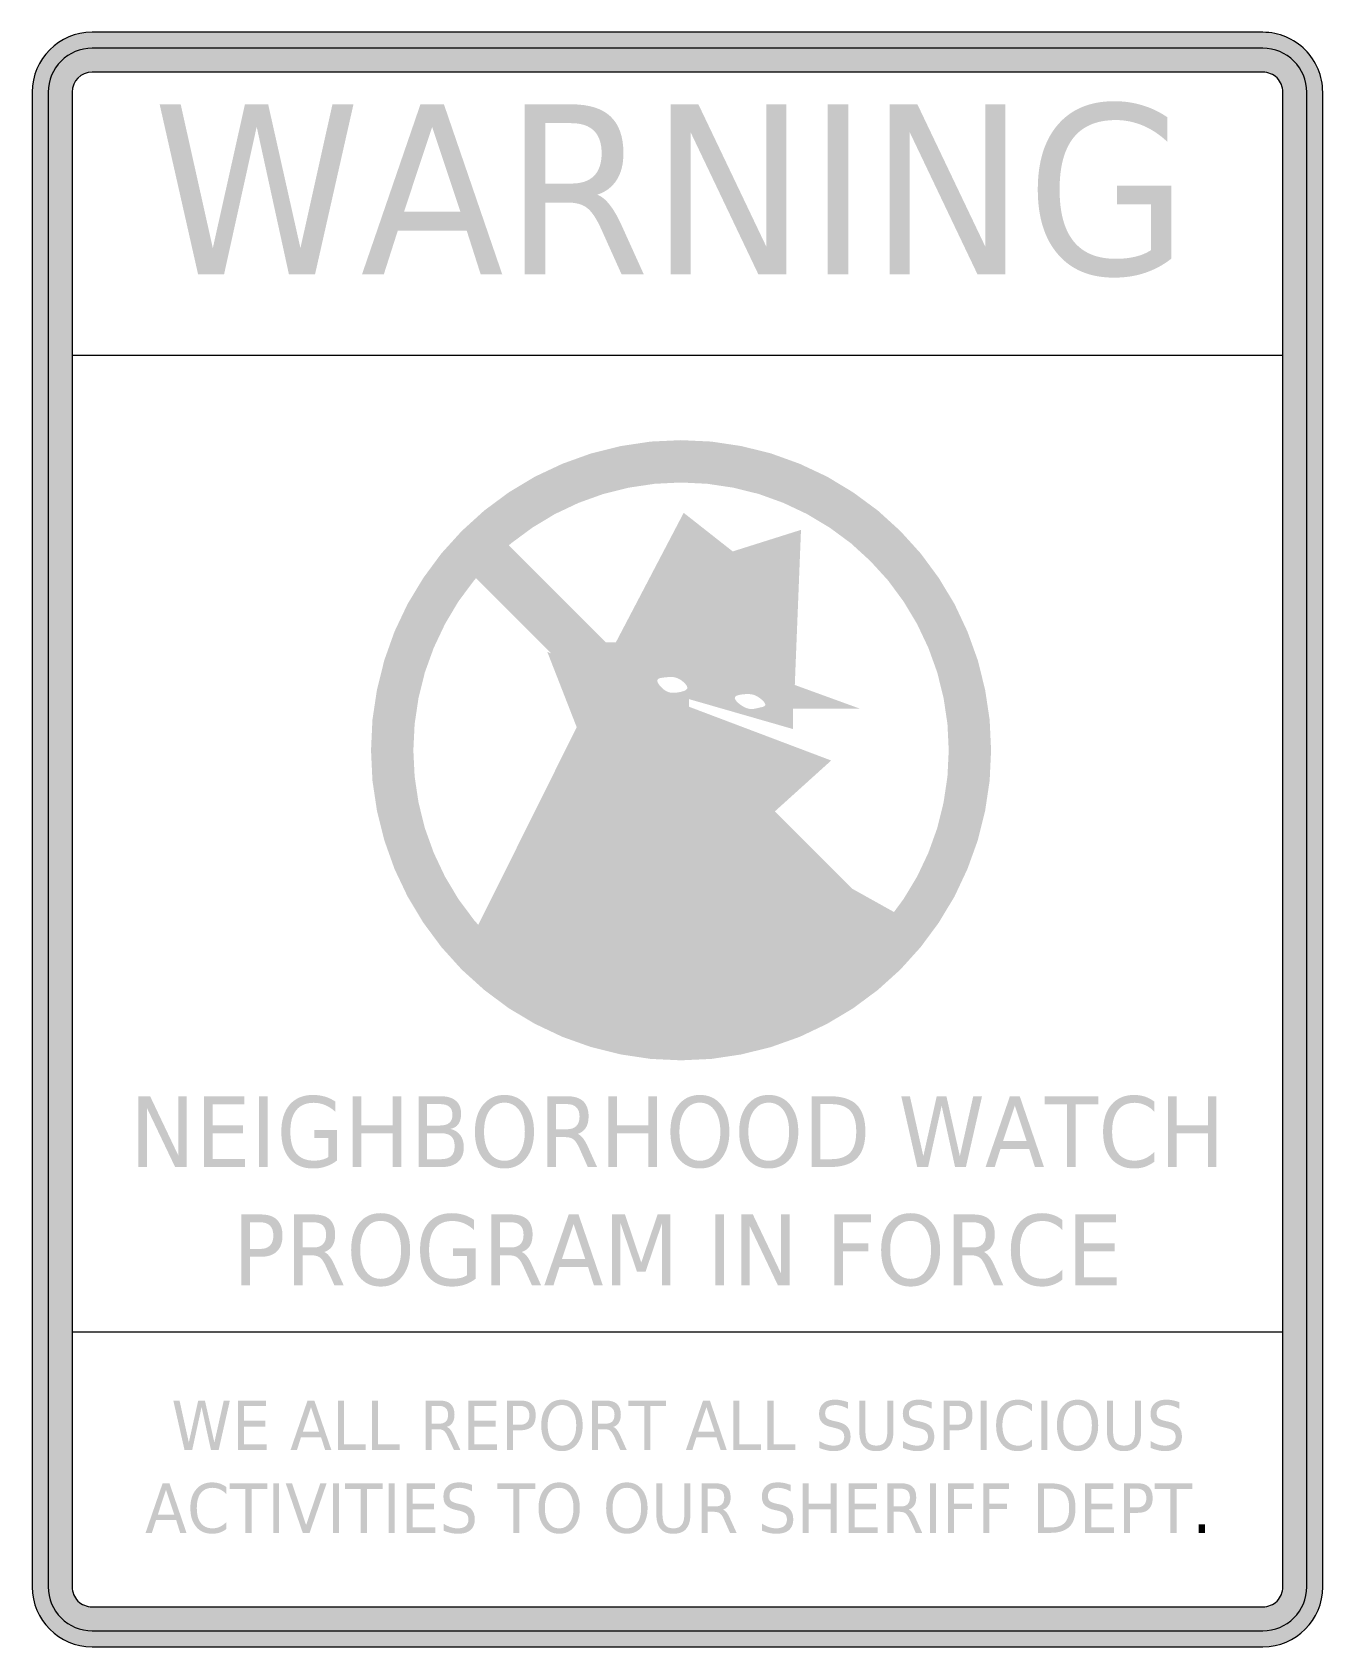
# Model space of a CAD drawing. Header units: inches. Extents: x -0.5 to 0.5, y -0.63 to 0.63.
import ezdxf

# ---------------------------------------------------------------- set-up
doc = ezdxf.new("R2010")
doc.units = ezdxf.units.IN
doc.header["$MEASUREMENT"] = 0

msp = doc.modelspace()

# ---------------------------------------------------------------- hatches: boundary and pattern name
h = msp.add_hatch(color=7)
edge = h.paths.add_edge_path()
edge.add_line((-0.4537, -0.6254), (0.4537, -0.6254))
edge.add_spline(control_points=[(0.4537, -0.6254), (0.4793, -0.6254), (0.5, -0.6047), (0.5, -0.5791)], knot_values=[0, 0, 0, 0, 1, 1, 1, 1], degree=3, periodic=0)
edge.add_line((0.5, -0.5791), (0.5, 0.5791))
edge.add_spline(control_points=[(0.5, 0.5791), (0.5, 0.5914), (0.4951, 0.6032), (0.4864, 0.6118), (0.4777, 0.6205), (0.466, 0.6254), (0.4537, 0.6254)], knot_values=[0, 0, 0, 0, 1, 1, 1, 2, 2, 2, 2], degree=3, periodic=0)
edge.add_line((0.4537, 0.6254), (-0.4537, 0.6254))
edge.add_spline(control_points=[(-0.4537, 0.6254), (-0.4793, 0.6254), (-0.5, 0.6047), (-0.5, 0.5791)], knot_values=[0, 0, 0, 0, 1, 1, 1, 1], degree=3, periodic=0)
edge.add_line((-0.5, 0.5791), (-0.5, -0.5791))
edge.add_spline(control_points=[(-0.5, -0.5791), (-0.5, -0.6047), (-0.4793, -0.6254), (-0.4537, -0.6254)], knot_values=[0, 0, 0, 0, 1, 1, 1, 1], degree=3, periodic=0)
edge = h.paths.add_edge_path(flags=0)
edge.add_line((-0.4537, -0.5945), (0.4537, -0.5945))
edge.add_spline(control_points=[(0.4537, -0.5945), (0.4578, -0.5945), (0.4617, -0.5929), (0.4646, -0.59), (0.4675, -0.5871), (0.4691, -0.5832), (0.4691, -0.5791)], knot_values=[0, 0, 0, 0, 1, 1, 1, 2, 2, 2, 2], degree=3, periodic=0)
edge.add_line((0.4691, -0.5791), (0.4691, 0.5791))
edge.add_spline(control_points=[(0.4691, 0.5791), (0.4691, 0.5832), (0.4675, 0.5871), (0.4646, 0.59), (0.4617, 0.5929), (0.4578, 0.5945), (0.4537, 0.5945)], knot_values=[0, 0, 0, 0, 1, 1, 1, 2, 2, 2, 2], degree=3, periodic=0)
edge.add_line((0.4537, 0.5945), (-0.4537, 0.5945))
edge.add_spline(control_points=[(-0.4537, 0.5945), (-0.4622, 0.5945), (-0.4691, 0.5876), (-0.4691, 0.5791)], knot_values=[0, 0, 0, 0, 1, 1, 1, 1], degree=3, periodic=0)
edge.add_line((-0.4691, 0.5791), (-0.4691, -0.5791))
edge.add_spline(control_points=[(-0.4691, -0.5791), (-0.4691, -0.5832), (-0.4675, -0.5871), (-0.4646, -0.59), (-0.4617, -0.5929), (-0.4578, -0.5945), (-0.4537, -0.5945)], knot_values=[0, 0, 0, 0, 1, 1, 1, 2, 2, 2, 2], degree=3, periodic=0)
h = msp.add_hatch(color=7)
edge = h.paths.add_edge_path()
edge.add_spline(control_points=[(-0.4876, -0.5791), (-0.4876, -0.5978), (-0.4724, -0.6131), (-0.4537, -0.6131)], knot_values=[0, 0, 0, 0, 1, 1, 1, 1], degree=3, periodic=0)
edge.add_line((-0.4537, -0.6131), (0.4537, -0.6131))
edge.add_spline(control_points=[(0.4537, -0.6131), (0.4724, -0.6131), (0.4876, -0.5978), (0.4876, -0.5791)], knot_values=[0, 0, 0, 0, 1, 1, 1, 1], degree=3, periodic=0)
edge.add_line((0.4876, -0.5791), (0.4876, 0.5791))
edge.add_spline(control_points=[(0.4876, 0.5791), (0.4876, 0.5978), (0.4724, 0.6131), (0.4537, 0.6131)], knot_values=[0, 0, 0, 0, 1, 1, 1, 1], degree=3, periodic=0)
edge.add_line((0.4537, 0.6131), (-0.4537, 0.6131))
edge.add_spline(control_points=[(-0.4537, 0.6131), (-0.4627, 0.6131), (-0.4713, 0.6095), (-0.4777, 0.6031), (-0.4841, 0.5967), (-0.4876, 0.5881), (-0.4876, 0.5791)], knot_values=[0, 0, 0, 0, 1, 1, 1, 2, 2, 2, 2], degree=3, periodic=0)
edge.add_line((-0.4876, 0.5791), (-0.4876, -0.5791))
edge = h.paths.add_edge_path(flags=0)
edge.add_spline(control_points=[(-0.4691, -0.5791), (-0.4691, -0.5832), (-0.4675, -0.5871), (-0.4646, -0.59), (-0.4617, -0.5929), (-0.4578, -0.5945), (-0.4537, -0.5945)], knot_values=[0, 0, 0, 0, 1, 1, 1, 2, 2, 2, 2], degree=3, periodic=0)
edge.add_line((-0.4537, -0.5945), (0.4537, -0.5945))
edge.add_spline(control_points=[(0.4537, -0.5945), (0.4622, -0.5945), (0.4691, -0.5876), (0.4691, -0.5791)], knot_values=[0, 0, 0, 0, 1, 1, 1, 1], degree=3, periodic=0)
edge.add_line((0.4691, -0.5791), (0.4691, 0.5791))
edge.add_spline(control_points=[(0.4691, 0.5791), (0.4691, 0.5876), (0.4622, 0.5945), (0.4537, 0.5945)], knot_values=[0, 0, 0, 0, 1, 1, 1, 1], degree=3, periodic=0)
edge.add_line((0.4537, 0.5945), (-0.4537, 0.5945))
edge.add_spline(control_points=[(-0.4537, 0.5945), (-0.4578, 0.5945), (-0.4617, 0.5929), (-0.4646, 0.59), (-0.4675, 0.5871), (-0.4691, 0.5832), (-0.4691, 0.5791)], knot_values=[0, 0, 0, 0, 1, 1, 1, 2, 2, 2, 2], degree=3, periodic=0)
edge.add_line((-0.4691, 0.5791), (-0.4691, -0.5791))
for points in [[(-0.4013, 0.5696), (-0.385, 0.5696), (-0.3601, 0.4582), (-0.3352, 0.5696), (-0.3172, 0.5696), (-0.2922, 0.4582), (-0.2674, 0.5696), (-0.2511, 0.5696), (-0.2809, 0.4378), (-0.3011, 0.4378), (-0.3261, 0.5522), (-0.3514, 0.4378), (-0.3715, 0.4378), (-0.4013, 0.5696)], [(-0.0054, 0.5696), (0.0162, 0.5696), (0.0688, 0.4594), (0.0688, 0.5696), (0.0844, 0.5696), (0.0844, 0.4378), (0.0627, 0.4378), (0.0101, 0.5481), (0.0101, 0.4378), (-0.0054, 0.4378), (-0.0054, 0.5696)], [(0.1163, 0.5696), (0.1323, 0.5696), (0.1323, 0.4378), (0.1163, 0.4378), (0.1163, 0.5696)], [(0.1643, 0.5696), (0.1859, 0.5696), (0.2385, 0.4594), (0.2385, 0.5696), (0.2541, 0.5696), (0.2541, 0.4378), (0.2325, 0.4378), (0.1799, 0.5481), (0.1799, 0.4378), (0.1643, 0.4378), (0.1643, 0.5696)], [(0.0027, 0.3094), (-0.0208, 0.3083), (-0.0441, 0.3048), (-0.067, 0.2991), (-0.0892, 0.2911), (-0.1105, 0.2811), (-0.1308, 0.2689), (-0.1497, 0.2549), (-0.1672, 0.239), (-0.183, 0.2216), (-0.197, 0.2026), (-0.2092, 0.1824), (-0.2193, 0.1611), (-0.2272, 0.1389), (-0.2329, 0.116), (-0.2364, 0.0927), (-0.2375, 0.0691), (-0.2364, 0.0456), (-0.2329, 0.0223), (-0.2272, -0.0006), (-0.2193, -0.0228), (-0.2092, -0.0441), (-0.197, -0.0644), (-0.183, -0.0833), (-0.1672, -0.1008), (-0.1497, -0.1166), (-0.1308, -0.1307), (-0.1105, -0.1428), (-0.0892, -0.1529), (-0.067, -0.1608), (-0.0441, -0.1665), (-0.0208, -0.17), (0.0027, -0.1711), (0.0027, -0.1383), (-0.0176, -0.1373), (-0.0377, -0.1343), (-0.0575, -0.1294), (-0.0767, -0.1225), (-0.0951, -0.1138), (-0.1125, -0.1034), (-0.1289, -0.0912), (-0.144, -0.0776), (-0.1576, -0.0625), (-0.1698, -0.0461), (-0.1802, -0.0287), (-0.1889, -0.0103), (-0.1958, 0.0089), (-0.2007, 0.0287), (-0.2037, 0.0488), (-0.2047, 0.0691), (-0.2037, 0.0895), (-0.2007, 0.1096), (-0.1958, 0.1294), (-0.1889, 0.1485), (-0.1802, 0.1669), (-0.1698, 0.1844), (-0.1576, 0.2008), (-0.144, 0.2158), (-0.1289, 0.2295), (-0.1125, 0.2416), (-0.0951, 0.2521), (-0.0767, 0.2608), (-0.0575, 0.2677), (-0.0377, 0.2726), (-0.0176, 0.2756), (0.0027, 0.2766), (0.0027, 0.3094)], [(0.0027, -0.1711), (0.0263, -0.17), (0.0496, -0.1665), (0.0725, -0.1608), (0.0947, -0.1529), (0.116, -0.1428), (0.1362, -0.1307), (0.1552, -0.1166), (0.1727, -0.1008), (0.1885, -0.0833), (0.2025, -0.0644), (0.2147, -0.0441), (0.2247, -0.0228), (0.2327, -0.0006), (0.2384, 0.0223), (0.2419, 0.0456), (0.243, 0.0691), (0.2419, 0.0927), (0.2384, 0.116), (0.2327, 0.1389), (0.2247, 0.1611), (0.2147, 0.1824), (0.2025, 0.2026), (0.1885, 0.2216), (0.1727, 0.239), (0.1552, 0.2549), (0.1362, 0.2689), (0.116, 0.2811), (0.0947, 0.2911), (0.0725, 0.2991), (0.0496, 0.3048), (0.0263, 0.3083), (0.0027, 0.3094), (0.0027, 0.2766), (0.0231, 0.2756), (0.0432, 0.2726), (0.063, 0.2677), (0.0821, 0.2608), (0.1005, 0.2521), (0.118, 0.2416), (0.1344, 0.2295), (0.1494, 0.2158), (0.1631, 0.2008), (0.1752, 0.1844), (0.1857, 0.1669), (0.1944, 0.1485), (0.2013, 0.1294), (0.2062, 0.1096), (0.2092, 0.0895), (0.2102, 0.0691), (0.2092, 0.0488), (0.2062, 0.0287), (0.2013, 0.0089), (0.1944, -0.0103), (0.1857, -0.0287), (0.1752, -0.0461), (0.1631, -0.0625), (0.1494, -0.0776), (0.1344, -0.0912), (0.118, -0.1034), (0.1005, -0.1138), (0.0821, -0.1225), (0.063, -0.1294), (0.0432, -0.1343), (0.0231, -0.1373), (0.0027, -0.1383), (0.0027, -0.1711)], [(0.1678, -0.0706), (-0.137, 0.2342), (-0.1624, 0.2088), (0.1424, -0.096), (0.1678, -0.0706)], [(-0.4177, -0.1989), (-0.4087, -0.1989), (-0.3868, -0.2449), (-0.3868, -0.1989), (-0.3803, -0.1989), (-0.3803, -0.2538), (-0.3893, -0.2538), (-0.4112, -0.2079), (-0.4112, -0.2538), (-0.4177, -0.2538), (-0.4177, -0.1989)], [(-0.367, -0.1989), (-0.3358, -0.1989), (-0.3358, -0.2052), (-0.3603, -0.2052), (-0.3603, -0.2214), (-0.3368, -0.2214), (-0.3368, -0.2277), (-0.3603, -0.2277), (-0.3603, -0.2476), (-0.3352, -0.2476), (-0.3352, -0.2538), (-0.367, -0.2538), (-0.367, -0.1989)], [(-0.3242, -0.1989), (-0.3175, -0.1989), (-0.3175, -0.2538), (-0.3242, -0.2538), (-0.3242, -0.1989)], [(-0.2516, -0.1989), (-0.245, -0.1989), (-0.245, -0.2214), (-0.2207, -0.2214), (-0.2207, -0.1989), (-0.214, -0.1989), (-0.214, -0.2538), (-0.2207, -0.2538), (-0.2207, -0.2277), (-0.245, -0.2277), (-0.245, -0.2538), (-0.2516, -0.2538), (-0.2516, -0.1989)], [(-0.0537, -0.1989), (-0.047, -0.1989), (-0.047, -0.2214), (-0.0227, -0.2214), (-0.0227, -0.1989), (-0.016, -0.1989), (-0.016, -0.2538), (-0.0227, -0.2538), (-0.0227, -0.2277), (-0.047, -0.2277), (-0.047, -0.2538), (-0.0537, -0.2538), (-0.0537, -0.1989)], [(0.1734, -0.1989), (0.1801, -0.1989), (0.1905, -0.2453), (0.2009, -0.1989), (0.2084, -0.1989), (0.2188, -0.2453), (0.2292, -0.1989), (0.236, -0.1989), (0.2235, -0.2538), (0.2151, -0.2538), (0.2047, -0.2062), (0.1942, -0.2538), (0.1858, -0.2538), (0.1734, -0.1989)], [(0.2844, -0.1989), (0.3262, -0.1989), (0.3262, -0.2052), (0.3086, -0.2052), (0.3086, -0.2538), (0.3019, -0.2538), (0.3019, -0.2052), (0.2844, -0.2052), (0.2844, -0.1989)], [(0.38, -0.1989), (0.3867, -0.1989), (0.3867, -0.2214), (0.411, -0.2214), (0.411, -0.1989), (0.4176, -0.1989), (0.4176, -0.2538), (0.411, -0.2538), (0.411, -0.2277), (0.3867, -0.2277), (0.3867, -0.2538), (0.38, -0.2538), (0.38, -0.1989)], [(-0.0507, -0.2905), (-0.0407, -0.2905), (-0.0281, -0.3278), (-0.0154, -0.2905), (-0.0055, -0.2905), (-0.0055, -0.3454), (-0.012, -0.3454), (-0.012, -0.2972), (-0.0247, -0.3348), (-0.0314, -0.3348), (-0.0442, -0.2972), (-0.0442, -0.3454), (-0.0507, -0.3454), (-0.0507, -0.2905)], [(0.0294, -0.2905), (0.0361, -0.2905), (0.0361, -0.3454), (0.0294, -0.3454), (0.0294, -0.2905)], [(0.0494, -0.2905), (0.0584, -0.2905), (0.0803, -0.3364), (0.0803, -0.2905), (0.0868, -0.2905), (0.0868, -0.3454), (0.0778, -0.3454), (0.0559, -0.2994), (0.0559, -0.3454), (0.0494, -0.3454), (0.0494, -0.2905)], [(0.1216, -0.2905), (0.15, -0.2905), (0.15, -0.2967), (0.1283, -0.2967), (0.1283, -0.3129), (0.1479, -0.3129), (0.1479, -0.3191), (0.1283, -0.3191), (0.1283, -0.3454), (0.1216, -0.3454), (0.1216, -0.2905)], [(0.3084, -0.2905), (0.3397, -0.2905), (0.3397, -0.2967), (0.3151, -0.2967), (0.3151, -0.313), (0.3387, -0.313), (0.3387, -0.3192), (0.3151, -0.3192), (0.3151, -0.3391), (0.3403, -0.3391), (0.3403, -0.3454), (0.3084, -0.3454), (0.3084, -0.2905)], [(-0.3907, -0.4347), (-0.3859, -0.4347), (-0.3787, -0.4672), (-0.3714, -0.4347), (-0.3662, -0.4347), (-0.3589, -0.4672), (-0.3516, -0.4347), (-0.3469, -0.4347), (-0.3556, -0.4731), (-0.3615, -0.4731), (-0.3688, -0.4397), (-0.3761, -0.4731), (-0.382, -0.4731), (-0.3907, -0.4347)], [(-0.3407, -0.4347), (-0.3188, -0.4347), (-0.3188, -0.439), (-0.336, -0.439), (-0.336, -0.4504), (-0.3195, -0.4504), (-0.3195, -0.4548), (-0.336, -0.4548), (-0.336, -0.4687), (-0.3184, -0.4687), (-0.3184, -0.4731), (-0.3407, -0.4731), (-0.3407, -0.4347)], [(-0.2631, -0.4347), (-0.2584, -0.4347), (-0.2584, -0.4687), (-0.2416, -0.4687), (-0.2416, -0.4731), (-0.2631, -0.4731), (-0.2631, -0.4347)], [(-0.2367, -0.4347), (-0.232, -0.4347), (-0.232, -0.4687), (-0.2152, -0.4687), (-0.2152, -0.4731), (-0.2367, -0.4731), (-0.2367, -0.4347)], [(-0.1622, -0.4347), (-0.1403, -0.4347), (-0.1403, -0.439), (-0.1575, -0.439), (-0.1575, -0.4504), (-0.141, -0.4504), (-0.141, -0.4548), (-0.1575, -0.4548), (-0.1575, -0.4687), (-0.1399, -0.4687), (-0.1399, -0.4731), (-0.1622, -0.4731), (-0.1622, -0.4347)], [(-0.038, -0.4347), (-0.0088, -0.4347), (-0.0088, -0.439), (-0.0211, -0.439), (-0.0211, -0.4731), (-0.0258, -0.4731), (-0.0258, -0.439), (-0.038, -0.439), (-0.038, -0.4347)], [(0.0433, -0.4347), (0.048, -0.4347), (0.048, -0.4687), (0.0648, -0.4687), (0.0648, -0.4731), (0.0433, -0.4731), (0.0433, -0.4347)], [(0.0697, -0.4347), (0.0744, -0.4347), (0.0744, -0.4687), (0.0913, -0.4687), (0.0913, -0.4731), (0.0697, -0.4731), (0.0697, -0.4347)], [(0.2349, -0.4347), (0.2396, -0.4347), (0.2396, -0.4731), (0.2349, -0.4731), (0.2349, -0.4347)], [(0.282, -0.4347), (0.2867, -0.4347), (0.2867, -0.4731), (0.282, -0.4731), (0.282, -0.4347)], [(-0.3471, -0.4988), (-0.3179, -0.4988), (-0.3179, -0.5031), (-0.3301, -0.5031), (-0.3301, -0.5372), (-0.3348, -0.5372), (-0.3348, -0.5031), (-0.3471, -0.5031), (-0.3471, -0.4988)], [(-0.3133, -0.4988), (-0.3087, -0.4988), (-0.3087, -0.5372), (-0.3133, -0.5372), (-0.3133, -0.4988)], [(-0.2904, -0.5372), (-0.3036, -0.4988), (-0.2987, -0.4988), (-0.2878, -0.5311), (-0.2768, -0.4988), (-0.2719, -0.4988), (-0.2851, -0.5372), (-0.2904, -0.5372)], [(-0.2669, -0.4988), (-0.2622, -0.4988), (-0.2622, -0.5372), (-0.2669, -0.5372), (-0.2669, -0.4988)], [(-0.2577, -0.4988), (-0.2284, -0.4988), (-0.2284, -0.5031), (-0.2407, -0.5031), (-0.2407, -0.5372), (-0.2454, -0.5372), (-0.2454, -0.5031), (-0.2577, -0.5031), (-0.2577, -0.4988)], [(-0.2239, -0.4988), (-0.2192, -0.4988), (-0.2192, -0.5372), (-0.2239, -0.5372), (-0.2239, -0.4988)], [(-0.2099, -0.4988), (-0.188, -0.4988), (-0.188, -0.5031), (-0.2052, -0.5031), (-0.2052, -0.5145), (-0.1887, -0.5145), (-0.1887, -0.5189), (-0.2052, -0.5189), (-0.2052, -0.5328), (-0.1876, -0.5328), (-0.1876, -0.5372), (-0.2099, -0.5372), (-0.2099, -0.4988)], [(-0.1395, -0.4988), (-0.1102, -0.4988), (-0.1102, -0.5031), (-0.1225, -0.5031), (-0.1225, -0.5372), (-0.1272, -0.5372), (-0.1272, -0.5031), (-0.1395, -0.5031), (-0.1395, -0.4988)], [(0.097, -0.4988), (0.1017, -0.4988), (0.1017, -0.5145), (0.1187, -0.5145), (0.1187, -0.4988), (0.1234, -0.4988), (0.1234, -0.5372), (0.1187, -0.5372), (0.1187, -0.5189), (0.1017, -0.5189), (0.1017, -0.5372), (0.097, -0.5372), (0.097, -0.4988)], [(0.1327, -0.4988), (0.1546, -0.4988), (0.1546, -0.5031), (0.1374, -0.5031), (0.1374, -0.5145), (0.1539, -0.5145), (0.1539, -0.5189), (0.1374, -0.5189), (0.1374, -0.5328), (0.155, -0.5328), (0.155, -0.5372), (0.1327, -0.5372), (0.1327, -0.4988)], [(0.1957, -0.4988), (0.2003, -0.4988), (0.2003, -0.5372), (0.1957, -0.5372), (0.1957, -0.4988)], [(0.2097, -0.4988), (0.2295, -0.4988), (0.2295, -0.5031), (0.2143, -0.5031), (0.2143, -0.5145), (0.2281, -0.5145), (0.2281, -0.5188), (0.2143, -0.5188), (0.2143, -0.5372), (0.2097, -0.5372), (0.2097, -0.4988)], [(0.237, -0.4988), (0.2568, -0.4988), (0.2568, -0.5031), (0.2416, -0.5031), (0.2416, -0.5145), (0.2554, -0.5145), (0.2554, -0.5188), (0.2416, -0.5188), (0.2416, -0.5372), (0.237, -0.5372), (0.237, -0.4988)], [(0.3159, -0.4988), (0.3378, -0.4988), (0.3378, -0.5031), (0.3206, -0.5031), (0.3206, -0.5145), (0.337, -0.5145), (0.337, -0.5189), (0.3206, -0.5189), (0.3206, -0.5328), (0.3382, -0.5328), (0.3382, -0.5372), (0.3159, -0.5372), (0.3159, -0.4988)], [(0.3697, -0.4988), (0.399, -0.4988), (0.399, -0.5031), (0.3867, -0.5031), (0.3867, -0.5372), (0.382, -0.5372), (0.382, -0.5031), (0.3697, -0.5031), (0.3697, -0.4988)], [(0.4039, -0.5307), (0.4088, -0.5307), (0.4088, -0.5372), (0.4039, -0.5372), (0.4039, -0.5307)]]:
    msp.add_hatch(color=7).paths.add_polyline_path(points)
h = msp.add_hatch(color=7)
h.paths.add_polyline_path([(-0.1992, 0.5696), (-0.181, 0.5696), (-0.1358, 0.4378), (-0.1525, 0.4378), (-0.1633, 0.4716), (-0.2168, 0.4716), (-0.2276, 0.4378), (-0.2445, 0.4378), (-0.1992, 0.5696)])
h.paths.add_polyline_path([(-0.1901, 0.5521), (-0.2119, 0.4865), (-0.1683, 0.4865), (-0.1901, 0.5521)], flags=0)
h = msp.add_hatch(color=7)
edge = h.paths.add_edge_path()
edge.add_spline(control_points=[(-0.0622, 0.4996), (-0.0588, 0.4983), (-0.0554, 0.4956), (-0.0522, 0.4913), (-0.0489, 0.4871), (-0.0457, 0.4813), (-0.0424, 0.4738)], knot_values=[0, 0, 0, 0, 1, 1, 1, 2, 2, 2, 2], degree=3, periodic=0)
edge.add_line((-0.0424, 0.4738), (-0.0261, 0.4378))
edge.add_line((-0.0261, 0.4378), (-0.0433, 0.4378))
edge.add_line((-0.0433, 0.4378), (-0.0585, 0.4716))
edge.add_spline(control_points=[(-0.0585, 0.4716), (-0.0624, 0.4805), (-0.0662, 0.4863), (-0.0699, 0.4892), (-0.0736, 0.4921), (-0.0786, 0.4935), (-0.085, 0.4935)], knot_values=[0, 0, 0, 0, 1, 1, 1, 2, 2, 2, 2], degree=3, periodic=0)
edge.add_line((-0.085, 0.4935), (-0.1024, 0.4935))
edge.add_line((-0.1024, 0.4935), (-0.1024, 0.4378))
edge.add_line((-0.1024, 0.4378), (-0.1185, 0.4378))
edge.add_line((-0.1185, 0.4378), (-0.1185, 0.5696))
edge.add_line((-0.1185, 0.5696), (-0.0823, 0.5696))
edge.add_spline(control_points=[(-0.0823, 0.5696), (-0.0687, 0.5696), (-0.0586, 0.5665), (-0.0519, 0.5602), (-0.0452, 0.5539), (-0.0419, 0.5444), (-0.0419, 0.5317), (-0.0419, 0.5234), (-0.0436, 0.5165), (-0.0471, 0.511), (-0.0506, 0.5055), (-0.0556, 0.5017), (-0.0622, 0.4996)], knot_values=[0, 0, 0, 0, 1, 1, 1, 2, 2, 2, 3, 3, 3, 4, 4, 4, 4], degree=3, periodic=0)
edge = h.paths.add_edge_path(flags=0)
edge.add_line((-0.1024, 0.555), (-0.1024, 0.5082))
edge.add_line((-0.1024, 0.5082), (-0.0823, 0.5082))
edge.add_spline(control_points=[(-0.0823, 0.5082), (-0.0745, 0.5082), (-0.0687, 0.5102), (-0.0647, 0.5141), (-0.0608, 0.5181), (-0.0588, 0.524), (-0.0588, 0.5317), (-0.0588, 0.5394), (-0.0608, 0.5452), (-0.0647, 0.5491), (-0.0687, 0.553), (-0.0745, 0.555), (-0.0823, 0.555)], knot_values=[0, 0, 0, 0, 1, 1, 1, 2, 2, 2, 3, 3, 3, 4, 4, 4, 4], degree=3, periodic=0)
edge.add_line((-0.0823, 0.555), (-0.1024, 0.555))
h = msp.add_hatch(color=7)
edge = h.paths.add_edge_path()
edge.add_line((0.3669, 0.4566), (0.3669, 0.492))
edge.add_line((0.3669, 0.492), (0.3407, 0.492))
edge.add_line((0.3407, 0.492), (0.3407, 0.5067))
edge.add_line((0.3407, 0.5067), (0.3828, 0.5067))
edge.add_line((0.3828, 0.5067), (0.3828, 0.4501))
edge.add_spline(control_points=[(0.3828, 0.4501), (0.3766, 0.4452), (0.3697, 0.4415), (0.3623, 0.439), (0.3548, 0.4365), (0.3468, 0.4353), (0.3384, 0.4353), (0.3198, 0.4353), (0.3053, 0.4413), (0.2949, 0.4533), (0.2844, 0.4654), (0.2792, 0.4821), (0.2792, 0.5036), (0.2792, 0.5251), (0.2844, 0.5419), (0.2949, 0.554), (0.3053, 0.566), (0.3198, 0.572), (0.3384, 0.572), (0.3461, 0.572), (0.3534, 0.571), (0.3604, 0.5688), (0.3674, 0.5667), (0.3738, 0.5636), (0.3797, 0.5595)], knot_values=[0, 0, 0, 0, 1, 1, 1, 2, 2, 2, 3, 3, 3, 4, 4, 4, 5, 5, 5, 6, 6, 6, 7, 7, 7, 8, 8, 8, 8], degree=3, periodic=0)
edge.add_line((0.3797, 0.5595), (0.3797, 0.5405))
edge.add_spline(control_points=[(0.3797, 0.5405), (0.3737, 0.5461), (0.3674, 0.5503), (0.3608, 0.5531), (0.3541, 0.5559), (0.3471, 0.5574), (0.3397, 0.5574), (0.3252, 0.5574), (0.3143, 0.5529), (0.307, 0.5439), (0.2997, 0.5348), (0.2961, 0.5214), (0.2961, 0.5036), (0.2961, 0.4858), (0.2997, 0.4724), (0.307, 0.4634), (0.3143, 0.4544), (0.3252, 0.4499), (0.3397, 0.4499), (0.3454, 0.4499), (0.3504, 0.4505), (0.3549, 0.4516), (0.3593, 0.4526), (0.3633, 0.4543), (0.3669, 0.4566)], knot_values=[0, 0, 0, 0, 1, 1, 1, 2, 2, 2, 3, 3, 3, 4, 4, 4, 5, 5, 5, 6, 6, 6, 7, 7, 7, 8, 8, 8, 8], degree=3, periodic=0)
h = msp.add_hatch(color=7)
edge = h.paths.add_edge_path()
edge.add_line((0.0573, 0.0054), (0.1191, 0.0612))
edge.add_line((0.1191, 0.0612), (0.0088, 0.1029))
edge.add_line((0.0088, 0.1029), (0.0088, 0.1088))
edge.add_line((0.0088, 0.1088), (0.0894, 0.0856))
edge.add_line((0.0894, 0.0856), (0.0894, 0.1014))
edge.add_line((0.0894, 0.1014), (0.1413, 0.1014))
edge.add_line((0.1413, 0.1014), (0.0909, 0.1197))
edge.add_line((0.0909, 0.1197), (0.0957, 0.2399))
edge.add_line((0.0957, 0.2399), (0.0428, 0.2232))
edge.add_line((0.0428, 0.2232), (0.0048, 0.2531))
edge.add_line((0.0048, 0.2531), (-0.0478, 0.1527))
edge.add_line((-0.0478, 0.1527), (-0.0933, 0.1527))
edge.add_line((-0.0933, 0.1527), (-0.0564, 0.1351))
edge.add_line((-0.0564, 0.1351), (-0.0598, 0.129))
edge.add_line((-0.0598, 0.129), (-0.1009, 0.1454))
edge.add_line((-0.1009, 0.1454), (-0.0781, 0.087))
edge.add_line((-0.0781, 0.087), (-0.1623, -0.0821))
edge.add_spline(control_points=[(-0.1623, -0.0821), (-0.1199, -0.1284), (-0.06, -0.1547), (0.0027, -0.1547), (0.0736, -0.1547), (0.1402, -0.1212), (0.1825, -0.0644)], knot_values=[0, 0, 0, 0, 1, 1, 1, 2, 2, 2, 2], degree=3, periodic=0)
edge.add_line((0.1825, -0.0644), (0.0573, 0.0054))
edge = h.paths.add_edge_path(flags=0)
edge.add_spline(control_points=[(-0.0153, 0.1241), (-0.0167, 0.1224), (-0.0135, 0.1185), (-0.0106, 0.1162), (-0.0069, 0.1134), (-0.0038, 0.1133), (0.0006, 0.114), (0.0035, 0.1145), (0.0069, 0.1153), (0.0075, 0.1169), (0.0083, 0.119), (0.0046, 0.1225), (0.0014, 0.1243), (-0.0026, 0.1265), (-0.0059, 0.126), (-0.0105, 0.1255), (-0.0124, 0.1253), (-0.0145, 0.125), (-0.0153, 0.1241)], knot_values=[0, 0, 0, 0, 1, 1, 1, 2, 2, 2, 3, 3, 3, 4, 4, 4, 5, 5, 5, 6, 6, 6, 6], degree=3, periodic=0)
edge = h.paths.add_edge_path(flags=0)
edge.add_spline(control_points=[(0.0446, 0.1105), (0.0432, 0.1082), (0.0494, 0.1031), (0.0541, 0.1016), (0.0577, 0.1005), (0.0603, 0.1014), (0.064, 0.1023), (0.0656, 0.1026), (0.0672, 0.1029), (0.0678, 0.1037), (0.069, 0.1052), (0.0656, 0.1084), (0.0628, 0.1102), (0.0591, 0.1127), (0.0564, 0.1128), (0.0523, 0.1126), (0.0493, 0.1124), (0.0455, 0.1119), (0.0446, 0.1105)], knot_values=[0, 0, 0, 0, 1, 1, 1, 2, 2, 2, 3, 3, 3, 4, 4, 4, 5, 5, 5, 6, 6, 6, 6], degree=3, periodic=0)
h = msp.add_hatch(color=7)
edge = h.paths.add_edge_path()
edge.add_line((-0.2705, -0.246), (-0.2705, -0.2312))
edge.add_line((-0.2705, -0.2312), (-0.2814, -0.2312))
edge.add_line((-0.2814, -0.2312), (-0.2814, -0.2251))
edge.add_line((-0.2814, -0.2251), (-0.2639, -0.2251))
edge.add_line((-0.2639, -0.2251), (-0.2639, -0.2487))
edge.add_spline(control_points=[(-0.2639, -0.2487), (-0.2664, -0.2507), (-0.2693, -0.2523), (-0.2724, -0.2533), (-0.2755, -0.2544), (-0.2788, -0.2549), (-0.2824, -0.2549), (-0.2901, -0.2549), (-0.2961, -0.2524), (-0.3005, -0.2474), (-0.3048, -0.2424), (-0.307, -0.2354), (-0.307, -0.2264), (-0.307, -0.2174), (-0.3048, -0.2105), (-0.3005, -0.2054), (-0.2961, -0.2004), (-0.2901, -0.1979), (-0.2824, -0.1979), (-0.2791, -0.1979), (-0.2761, -0.1984), (-0.2732, -0.1992), (-0.2703, -0.2001), (-0.2676, -0.2014), (-0.2651, -0.2031)], knot_values=[0, 0, 0, 0, 1, 1, 1, 2, 2, 2, 3, 3, 3, 4, 4, 4, 5, 5, 5, 6, 6, 6, 7, 7, 7, 8, 8, 8, 8], degree=3, periodic=0)
edge.add_line((-0.2651, -0.2031), (-0.2651, -0.211))
edge.add_spline(control_points=[(-0.2651, -0.211), (-0.2676, -0.2087), (-0.2702, -0.207), (-0.273, -0.2058), (-0.2758, -0.2046), (-0.2787, -0.204), (-0.2818, -0.204), (-0.2878, -0.204), (-0.2924, -0.2059), (-0.2954, -0.2097), (-0.2985, -0.2134), (-0.3, -0.219), (-0.3, -0.2264), (-0.3, -0.2338), (-0.2985, -0.2394), (-0.2954, -0.2432), (-0.2924, -0.2469), (-0.2878, -0.2488), (-0.2818, -0.2488), (-0.2794, -0.2488), (-0.2773, -0.2486), (-0.2755, -0.2481), (-0.2736, -0.2477), (-0.272, -0.2469), (-0.2705, -0.246)], knot_values=[0, 0, 0, 0, 1, 1, 1, 2, 2, 2, 3, 3, 3, 4, 4, 4, 5, 5, 5, 6, 6, 6, 7, 7, 7, 8, 8, 8, 8], degree=3, periodic=0)
h = msp.add_hatch(color=7)
edge = h.paths.add_edge_path()
edge.add_line((-0.2007, -0.1989), (-0.1836, -0.1989))
edge.add_spline(control_points=[(-0.1836, -0.1989), (-0.1785, -0.1989), (-0.1745, -0.2001), (-0.1718, -0.2024), (-0.169, -0.2048), (-0.1677, -0.2081), (-0.1677, -0.2125), (-0.1677, -0.2158), (-0.1684, -0.2185), (-0.1698, -0.2205), (-0.1712, -0.2225), (-0.1733, -0.2237), (-0.176, -0.2242)], knot_values=[0, 0, 0, 0, 1, 1, 1, 2, 2, 2, 3, 3, 3, 4, 4, 4, 4], degree=3, periodic=0)
edge.add_spline(control_points=[(-0.176, -0.2242), (-0.1727, -0.225), (-0.1702, -0.2266), (-0.1683, -0.2291), (-0.1665, -0.2316), (-0.1656, -0.2347), (-0.1656, -0.2385), (-0.1656, -0.2434), (-0.1671, -0.2471), (-0.1701, -0.2498), (-0.1731, -0.2525), (-0.1774, -0.2538), (-0.1829, -0.2538)], knot_values=[0, 0, 0, 0, 1, 1, 1, 2, 2, 2, 3, 3, 3, 4, 4, 4, 4], degree=3, periodic=0)
edge.add_line((-0.1829, -0.2538), (-0.2007, -0.2538))
edge.add_line((-0.2007, -0.2538), (-0.2007, -0.1989))
edge = h.paths.add_edge_path(flags=0)
edge.add_line((-0.194, -0.2276), (-0.194, -0.2477))
edge.add_line((-0.194, -0.2477), (-0.1832, -0.2477))
edge.add_spline(control_points=[(-0.1832, -0.2477), (-0.1796, -0.2477), (-0.177, -0.2469), (-0.1753, -0.2452), (-0.1735, -0.2436), (-0.1727, -0.2411), (-0.1727, -0.2376), (-0.1727, -0.2342), (-0.1735, -0.2317), (-0.1753, -0.23), (-0.177, -0.2284), (-0.1796, -0.2276), (-0.1832, -0.2276)], knot_values=[0, 0, 0, 0, 1, 1, 1, 2, 2, 2, 3, 3, 3, 4, 4, 4, 4], degree=3, periodic=0)
edge.add_line((-0.1832, -0.2276), (-0.194, -0.2276))
edge = h.paths.add_edge_path(flags=0)
edge.add_line((-0.194, -0.205), (-0.194, -0.2216))
edge.add_line((-0.194, -0.2216), (-0.1841, -0.2216))
edge.add_spline(control_points=[(-0.1841, -0.2216), (-0.1808, -0.2216), (-0.1784, -0.2209), (-0.1768, -0.2195), (-0.1752, -0.2182), (-0.1744, -0.2161), (-0.1744, -0.2133), (-0.1744, -0.2105), (-0.1752, -0.2084), (-0.1768, -0.2071), (-0.1784, -0.2057), (-0.1808, -0.205), (-0.1841, -0.205)], knot_values=[0, 0, 0, 0, 1, 1, 1, 2, 2, 2, 3, 3, 3, 4, 4, 4, 4], degree=3, periodic=0)
edge.add_line((-0.1841, -0.205), (-0.194, -0.205))
h = msp.add_hatch(color=7)
edge = h.paths.add_edge_path()
edge.add_spline(control_points=[(-0.1341, -0.1979), (-0.1272, -0.1979), (-0.1216, -0.2005), (-0.1175, -0.2057), (-0.1133, -0.2108), (-0.1112, -0.2177), (-0.1112, -0.2264), (-0.1112, -0.2351), (-0.1133, -0.242), (-0.1175, -0.2472), (-0.1216, -0.2523), (-0.1272, -0.2549), (-0.1341, -0.2549), (-0.141, -0.2549), (-0.1466, -0.2523), (-0.1508, -0.2472), (-0.1549, -0.242), (-0.157, -0.2351), (-0.157, -0.2264), (-0.157, -0.2177), (-0.1549, -0.2108), (-0.1508, -0.2057), (-0.1466, -0.2005), (-0.141, -0.1979), (-0.1341, -0.1979)], knot_values=[0, 0, 0, 0, 1, 1, 1, 2, 2, 2, 3, 3, 3, 4, 4, 4, 5, 5, 5, 6, 6, 6, 7, 7, 7, 8, 8, 8, 8], degree=3, periodic=0)
edge = h.paths.add_edge_path(flags=0)
edge.add_spline(control_points=[(-0.1341, -0.2039), (-0.1389, -0.2039), (-0.1428, -0.206), (-0.1457, -0.21), (-0.1485, -0.214), (-0.1499, -0.2195), (-0.1499, -0.2264), (-0.1499, -0.2333), (-0.1485, -0.2388), (-0.1457, -0.2428), (-0.1428, -0.2469), (-0.1389, -0.2489), (-0.1341, -0.2489), (-0.1292, -0.2489), (-0.1254, -0.2469), (-0.1225, -0.2428), (-0.1197, -0.2388), (-0.1183, -0.2333), (-0.1183, -0.2264), (-0.1183, -0.2195), (-0.1197, -0.214), (-0.1225, -0.21), (-0.1254, -0.206), (-0.1292, -0.2039), (-0.1341, -0.2039)], knot_values=[0, 0, 0, 0, 1, 1, 1, 2, 2, 2, 3, 3, 3, 4, 4, 4, 5, 5, 5, 6, 6, 6, 7, 7, 7, 8, 8, 8, 8], degree=3, periodic=0)
h = msp.add_hatch(color=7)
edge = h.paths.add_edge_path()
edge.add_spline(control_points=[(-0.0773, -0.2281), (-0.0759, -0.2286), (-0.0745, -0.2298), (-0.0732, -0.2315), (-0.0718, -0.2333), (-0.0704, -0.2357), (-0.0691, -0.2388)], knot_values=[0, 0, 0, 0, 1, 1, 1, 2, 2, 2, 2], degree=3, periodic=0)
edge.add_line((-0.0691, -0.2388), (-0.0623, -0.2538))
edge.add_line((-0.0623, -0.2538), (-0.0695, -0.2538))
edge.add_line((-0.0695, -0.2538), (-0.0758, -0.2397))
edge.add_spline(control_points=[(-0.0758, -0.2397), (-0.0774, -0.2361), (-0.079, -0.2336), (-0.0805, -0.2324), (-0.0821, -0.2312), (-0.0842, -0.2306), (-0.0868, -0.2306)], knot_values=[0, 0, 0, 0, 1, 1, 1, 2, 2, 2, 2], degree=3, periodic=0)
edge.add_line((-0.0868, -0.2306), (-0.0941, -0.2306))
edge.add_line((-0.0941, -0.2306), (-0.0941, -0.2538))
edge.add_line((-0.0941, -0.2538), (-0.1008, -0.2538))
edge.add_line((-0.1008, -0.2538), (-0.1008, -0.1989))
edge.add_line((-0.1008, -0.1989), (-0.0857, -0.1989))
edge.add_spline(control_points=[(-0.0857, -0.1989), (-0.08, -0.1989), (-0.0758, -0.2002), (-0.073, -0.2028), (-0.0703, -0.2055), (-0.0689, -0.2094), (-0.0689, -0.2147), (-0.0689, -0.2182), (-0.0696, -0.2211), (-0.071, -0.2233), (-0.0725, -0.2256), (-0.0746, -0.2272), (-0.0773, -0.2281)], knot_values=[0, 0, 0, 0, 1, 1, 1, 2, 2, 2, 3, 3, 3, 4, 4, 4, 4], degree=3, periodic=0)
edge = h.paths.add_edge_path(flags=0)
edge.add_line((-0.0941, -0.205), (-0.0941, -0.2245))
edge.add_line((-0.0941, -0.2245), (-0.0857, -0.2245))
edge.add_spline(control_points=[(-0.0857, -0.2245), (-0.0825, -0.2245), (-0.08, -0.2237), (-0.0784, -0.222), (-0.0767, -0.2204), (-0.0759, -0.2179), (-0.0759, -0.2147), (-0.0759, -0.2115), (-0.0767, -0.2091), (-0.0784, -0.2075), (-0.08, -0.2058), (-0.0825, -0.205), (-0.0857, -0.205)], knot_values=[0, 0, 0, 0, 1, 1, 1, 2, 2, 2, 3, 3, 3, 4, 4, 4, 4], degree=3, periodic=0)
edge.add_line((-0.0857, -0.205), (-0.0941, -0.205))
h = msp.add_hatch(color=7)
edge = h.paths.add_edge_path()
edge.add_spline(control_points=[(0.0174, -0.1979), (0.0243, -0.1979), (0.0298, -0.2005), (0.034, -0.2057), (0.0381, -0.2108), (0.0402, -0.2177), (0.0402, -0.2264), (0.0402, -0.2351), (0.0381, -0.242), (0.034, -0.2472), (0.0298, -0.2523), (0.0243, -0.2549), (0.0174, -0.2549), (0.0104, -0.2549), (0.0049, -0.2523), (0.0007, -0.2472), (-0.0035, -0.242), (-0.0055, -0.2351), (-0.0055, -0.2264), (-0.0055, -0.2177), (-0.0035, -0.2108), (0.0007, -0.2057), (0.0049, -0.2005), (0.0104, -0.1979), (0.0174, -0.1979)], knot_values=[0, 0, 0, 0, 1, 1, 1, 2, 2, 2, 3, 3, 3, 4, 4, 4, 5, 5, 5, 6, 6, 6, 7, 7, 7, 8, 8, 8, 8], degree=3, periodic=0)
edge = h.paths.add_edge_path(flags=0)
edge.add_spline(control_points=[(0.0174, -0.2039), (0.0125, -0.2039), (0.0087, -0.206), (0.0058, -0.21), (0.0029, -0.214), (0.0015, -0.2195), (0.0015, -0.2264), (0.0015, -0.2333), (0.0029, -0.2388), (0.0058, -0.2428), (0.0087, -0.2469), (0.0125, -0.2489), (0.0174, -0.2489), (0.0222, -0.2489), (0.0261, -0.2469), (0.0289, -0.2428), (0.0317, -0.2388), (0.0332, -0.2333), (0.0332, -0.2264), (0.0332, -0.2195), (0.0317, -0.214), (0.0289, -0.21), (0.0261, -0.206), (0.0222, -0.2039), (0.0174, -0.2039)], knot_values=[0, 0, 0, 0, 1, 1, 1, 2, 2, 2, 3, 3, 3, 4, 4, 4, 5, 5, 5, 6, 6, 6, 7, 7, 7, 8, 8, 8, 8], degree=3, periodic=0)
h = msp.add_hatch(color=7)
edge = h.paths.add_edge_path()
edge.add_spline(control_points=[(0.0707, -0.1979), (0.0777, -0.1979), (0.0832, -0.2005), (0.0874, -0.2057), (0.0915, -0.2108), (0.0936, -0.2177), (0.0936, -0.2264), (0.0936, -0.2351), (0.0915, -0.242), (0.0874, -0.2472), (0.0832, -0.2523), (0.0777, -0.2549), (0.0707, -0.2549), (0.0638, -0.2549), (0.0582, -0.2523), (0.0541, -0.2472), (0.0499, -0.242), (0.0478, -0.2351), (0.0478, -0.2264), (0.0478, -0.2177), (0.0499, -0.2108), (0.0541, -0.2057), (0.0582, -0.2005), (0.0638, -0.1979), (0.0707, -0.1979)], knot_values=[0, 0, 0, 0, 1, 1, 1, 2, 2, 2, 3, 3, 3, 4, 4, 4, 5, 5, 5, 6, 6, 6, 7, 7, 7, 8, 8, 8, 8], degree=3, periodic=0)
edge = h.paths.add_edge_path(flags=0)
edge.add_spline(control_points=[(0.0707, -0.2039), (0.0659, -0.2039), (0.062, -0.206), (0.0592, -0.21), (0.0563, -0.214), (0.0549, -0.2195), (0.0549, -0.2264), (0.0549, -0.2333), (0.0563, -0.2388), (0.0592, -0.2428), (0.062, -0.2469), (0.0659, -0.2489), (0.0707, -0.2489), (0.0756, -0.2489), (0.0794, -0.2469), (0.0823, -0.2428), (0.0851, -0.2388), (0.0865, -0.2333), (0.0865, -0.2264), (0.0865, -0.2195), (0.0851, -0.214), (0.0823, -0.21), (0.0794, -0.206), (0.0756, -0.2039), (0.0707, -0.2039)], knot_values=[0, 0, 0, 0, 1, 1, 1, 2, 2, 2, 3, 3, 3, 4, 4, 4, 5, 5, 5, 6, 6, 6, 7, 7, 7, 8, 8, 8, 8], degree=3, periodic=0)
h = msp.add_hatch(color=7)
edge = h.paths.add_edge_path()
edge.add_line((0.104, -0.1989), (0.1178, -0.1989))
edge.add_spline(control_points=[(0.1178, -0.1989), (0.1274, -0.1989), (0.1344, -0.2011), (0.1389, -0.2055), (0.1433, -0.21), (0.1456, -0.2169), (0.1456, -0.2263), (0.1456, -0.2358), (0.1433, -0.2427), (0.1388, -0.2472), (0.1343, -0.2516), (0.1273, -0.2538), (0.1178, -0.2538)], knot_values=[0, 0, 0, 0, 1, 1, 1, 2, 2, 2, 3, 3, 3, 4, 4, 4, 4], degree=3, periodic=0)
edge.add_line((0.1178, -0.2538), (0.104, -0.2538))
edge.add_line((0.104, -0.2538), (0.104, -0.1989))
edge = h.paths.add_edge_path(flags=0)
edge.add_line((0.1107, -0.205), (0.1107, -0.2477))
edge.add_line((0.1107, -0.2477), (0.1188, -0.2477))
edge.add_spline(control_points=[(0.1188, -0.2477), (0.1256, -0.2477), (0.1306, -0.246), (0.1338, -0.2426), (0.137, -0.2391), (0.1385, -0.2337), (0.1385, -0.2263), (0.1385, -0.219), (0.137, -0.2136), (0.1338, -0.2101), (0.1306, -0.2067), (0.1256, -0.205), (0.1188, -0.205)], knot_values=[0, 0, 0, 0, 1, 1, 1, 2, 2, 2, 3, 3, 3, 4, 4, 4, 4], degree=3, periodic=0)
edge.add_line((0.1188, -0.205), (0.1107, -0.205))
h = msp.add_hatch(color=7)
h.paths.add_polyline_path([(0.2576, -0.1989), (0.2652, -0.1989), (0.284, -0.2538), (0.277, -0.2538), (0.2725, -0.2397), (0.2503, -0.2397), (0.2458, -0.2538), (0.2387, -0.2538), (0.2576, -0.1989)])
h.paths.add_polyline_path([(0.2614, -0.2062), (0.2523, -0.2336), (0.2705, -0.2336), (0.2614, -0.2062)], flags=0)
h = msp.add_hatch(color=7)
edge = h.paths.add_edge_path()
edge.add_line((0.3696, -0.2031), (0.3696, -0.211))
edge.add_spline(control_points=[(0.3696, -0.211), (0.3674, -0.2086), (0.365, -0.2069), (0.3624, -0.2058), (0.3599, -0.2046), (0.3572, -0.204), (0.3543, -0.204), (0.3487, -0.204), (0.3443, -0.2059), (0.3413, -0.2098), (0.3383, -0.2136), (0.3368, -0.2192), (0.3368, -0.2264), (0.3368, -0.2337), (0.3383, -0.2392), (0.3413, -0.243), (0.3443, -0.2469), (0.3487, -0.2488), (0.3543, -0.2488), (0.3572, -0.2488), (0.3599, -0.2482), (0.3624, -0.2471), (0.365, -0.2459), (0.3674, -0.2442), (0.3696, -0.2418)], knot_values=[0, 0, 0, 0, 1, 1, 1, 2, 2, 2, 3, 3, 3, 4, 4, 4, 5, 5, 5, 6, 6, 6, 7, 7, 7, 8, 8, 8, 8], degree=3, periodic=0)
edge.add_line((0.3696, -0.2418), (0.3696, -0.2496))
edge.add_spline(control_points=[(0.3696, -0.2496), (0.3673, -0.2514), (0.3648, -0.2527), (0.3622, -0.2536), (0.3596, -0.2545), (0.3568, -0.2549), (0.3539, -0.2549), (0.3464, -0.2549), (0.3405, -0.2523), (0.3362, -0.2473), (0.3319, -0.2422), (0.3298, -0.2352), (0.3298, -0.2264), (0.3298, -0.2176), (0.3319, -0.2106), (0.3362, -0.2055), (0.3405, -0.2005), (0.3464, -0.1979), (0.3539, -0.1979), (0.3569, -0.1979), (0.3597, -0.1984), (0.3623, -0.1992), (0.3649, -0.2001), (0.3673, -0.2014), (0.3696, -0.2031)], knot_values=[0, 0, 0, 0, 1, 1, 1, 2, 2, 2, 3, 3, 3, 4, 4, 4, 5, 5, 5, 6, 6, 6, 7, 7, 7, 8, 8, 8, 8], degree=3, periodic=0)
h = msp.add_hatch(color=7)
edge = h.paths.add_edge_path()
edge.add_line((-0.3381, -0.2905), (-0.323, -0.2905))
edge.add_spline(control_points=[(-0.323, -0.2905), (-0.3174, -0.2905), (-0.3132, -0.2918), (-0.3104, -0.2946), (-0.3076, -0.2974), (-0.3061, -0.3015), (-0.3061, -0.3069), (-0.3061, -0.3123), (-0.3076, -0.3164), (-0.3104, -0.3191), (-0.3132, -0.3219), (-0.3174, -0.3233), (-0.323, -0.3233)], knot_values=[0, 0, 0, 0, 1, 1, 1, 2, 2, 2, 3, 3, 3, 4, 4, 4, 4], degree=3, periodic=0)
edge.add_line((-0.323, -0.3233), (-0.3314, -0.3233))
edge.add_line((-0.3314, -0.3233), (-0.3314, -0.3454))
edge.add_line((-0.3314, -0.3454), (-0.3381, -0.3454))
edge.add_line((-0.3381, -0.3454), (-0.3381, -0.2905))
edge = h.paths.add_edge_path(flags=0)
edge.add_line((-0.3314, -0.2966), (-0.3314, -0.3172))
edge.add_line((-0.3314, -0.3172), (-0.323, -0.3172))
edge.add_spline(control_points=[(-0.323, -0.3172), (-0.3199, -0.3172), (-0.3174, -0.3163), (-0.3157, -0.3145), (-0.314, -0.3127), (-0.3132, -0.3102), (-0.3132, -0.3069), (-0.3132, -0.3036), (-0.314, -0.301), (-0.3157, -0.2992), (-0.3174, -0.2975), (-0.3199, -0.2966), (-0.323, -0.2966)], knot_values=[0, 0, 0, 0, 1, 1, 1, 2, 2, 2, 3, 3, 3, 4, 4, 4, 4], degree=3, periodic=0)
edge.add_line((-0.323, -0.2966), (-0.3314, -0.2966))
h = msp.add_hatch(color=7)
edge = h.paths.add_edge_path()
edge.add_spline(control_points=[(-0.2737, -0.3196), (-0.2723, -0.3202), (-0.2709, -0.3213), (-0.2696, -0.3231), (-0.2682, -0.3248), (-0.2668, -0.3273), (-0.2655, -0.3304)], knot_values=[0, 0, 0, 0, 1, 1, 1, 2, 2, 2, 2], degree=3, periodic=0)
edge.add_line((-0.2655, -0.3304), (-0.2587, -0.3454))
edge.add_line((-0.2587, -0.3454), (-0.2659, -0.3454))
edge.add_line((-0.2659, -0.3454), (-0.2722, -0.3313))
edge.add_spline(control_points=[(-0.2722, -0.3313), (-0.2738, -0.3276), (-0.2754, -0.3252), (-0.2769, -0.324), (-0.2785, -0.3228), (-0.2806, -0.3222), (-0.2832, -0.3222)], knot_values=[0, 0, 0, 0, 1, 1, 1, 2, 2, 2, 2], degree=3, periodic=0)
edge.add_line((-0.2832, -0.3222), (-0.2905, -0.3222))
edge.add_line((-0.2905, -0.3222), (-0.2905, -0.3454))
edge.add_line((-0.2905, -0.3454), (-0.2972, -0.3454))
edge.add_line((-0.2972, -0.3454), (-0.2972, -0.2905))
edge.add_line((-0.2972, -0.2905), (-0.2821, -0.2905))
edge.add_spline(control_points=[(-0.2821, -0.2905), (-0.2764, -0.2905), (-0.2722, -0.2918), (-0.2694, -0.2944), (-0.2667, -0.297), (-0.2653, -0.301), (-0.2653, -0.3063), (-0.2653, -0.3097), (-0.266, -0.3126), (-0.2674, -0.3149), (-0.2689, -0.3172), (-0.271, -0.3187), (-0.2737, -0.3196)], knot_values=[0, 0, 0, 0, 1, 1, 1, 2, 2, 2, 3, 3, 3, 4, 4, 4, 4], degree=3, periodic=0)
edge = h.paths.add_edge_path(flags=0)
edge.add_line((-0.2905, -0.2966), (-0.2905, -0.3161))
edge.add_line((-0.2905, -0.3161), (-0.2821, -0.3161))
edge.add_spline(control_points=[(-0.2821, -0.3161), (-0.2789, -0.3161), (-0.2764, -0.3152), (-0.2748, -0.3136), (-0.2731, -0.3119), (-0.2723, -0.3095), (-0.2723, -0.3063), (-0.2723, -0.3031), (-0.2731, -0.3006), (-0.2748, -0.299), (-0.2764, -0.2974), (-0.2789, -0.2966), (-0.2821, -0.2966)], knot_values=[0, 0, 0, 0, 1, 1, 1, 2, 2, 2, 3, 3, 3, 4, 4, 4, 4], degree=3, periodic=0)
edge.add_line((-0.2821, -0.2966), (-0.2905, -0.2966))
h = msp.add_hatch(color=7)
edge = h.paths.add_edge_path()
edge.add_spline(control_points=[(-0.23, -0.2895), (-0.2231, -0.2895), (-0.2175, -0.292), (-0.2134, -0.2972), (-0.2092, -0.3024), (-0.2072, -0.3093), (-0.2072, -0.318), (-0.2072, -0.3266), (-0.2092, -0.3335), (-0.2134, -0.3387), (-0.2175, -0.3439), (-0.2231, -0.3464), (-0.23, -0.3464), (-0.237, -0.3464), (-0.2425, -0.3439), (-0.2467, -0.3387), (-0.2508, -0.3336), (-0.2529, -0.3267), (-0.2529, -0.318), (-0.2529, -0.3093), (-0.2508, -0.3024), (-0.2467, -0.2972), (-0.2425, -0.292), (-0.237, -0.2895), (-0.23, -0.2895)], knot_values=[0, 0, 0, 0, 1, 1, 1, 2, 2, 2, 3, 3, 3, 4, 4, 4, 5, 5, 5, 6, 6, 6, 7, 7, 7, 8, 8, 8, 8], degree=3, periodic=0)
edge = h.paths.add_edge_path(flags=0)
edge.add_spline(control_points=[(-0.23, -0.2955), (-0.2349, -0.2955), (-0.2387, -0.2975), (-0.2416, -0.3015), (-0.2444, -0.3056), (-0.2459, -0.311), (-0.2459, -0.318), (-0.2459, -0.3249), (-0.2444, -0.3304), (-0.2416, -0.3344), (-0.2387, -0.3384), (-0.2349, -0.3404), (-0.23, -0.3404), (-0.2252, -0.3404), (-0.2213, -0.3384), (-0.2185, -0.3344), (-0.2156, -0.3304), (-0.2142, -0.3249), (-0.2142, -0.318), (-0.2142, -0.311), (-0.2156, -0.3056), (-0.2185, -0.3015), (-0.2213, -0.2975), (-0.2252, -0.2955), (-0.23, -0.2955)], knot_values=[0, 0, 0, 0, 1, 1, 1, 2, 2, 2, 3, 3, 3, 4, 4, 4, 5, 5, 5, 6, 6, 6, 7, 7, 7, 8, 8, 8, 8], degree=3, periodic=0)
h = msp.add_hatch(color=7)
edge = h.paths.add_edge_path()
edge.add_line((-0.163, -0.3375), (-0.163, -0.3228))
edge.add_line((-0.163, -0.3228), (-0.1739, -0.3228))
edge.add_line((-0.1739, -0.3228), (-0.1739, -0.3167))
edge.add_line((-0.1739, -0.3167), (-0.1564, -0.3167))
edge.add_line((-0.1564, -0.3167), (-0.1564, -0.3403))
edge.add_spline(control_points=[(-0.1564, -0.3403), (-0.159, -0.3423), (-0.1618, -0.3438), (-0.1649, -0.3449), (-0.168, -0.3459), (-0.1714, -0.3464), (-0.1749, -0.3464), (-0.1826, -0.3464), (-0.1887, -0.3439), (-0.193, -0.3389), (-0.1974, -0.3339), (-0.1995, -0.3269), (-0.1995, -0.318), (-0.1995, -0.309), (-0.1974, -0.302), (-0.193, -0.297), (-0.1887, -0.292), (-0.1826, -0.2895), (-0.1749, -0.2895), (-0.1717, -0.2895), (-0.1686, -0.2899), (-0.1657, -0.2908), (-0.1628, -0.2917), (-0.1601, -0.293), (-0.1577, -0.2947)], knot_values=[0, 0, 0, 0, 1, 1, 1, 2, 2, 2, 3, 3, 3, 4, 4, 4, 5, 5, 5, 6, 6, 6, 7, 7, 7, 8, 8, 8, 8], degree=3, periodic=0)
edge.add_line((-0.1577, -0.2947), (-0.1577, -0.3026))
edge.add_spline(control_points=[(-0.1577, -0.3026), (-0.1601, -0.3003), (-0.1628, -0.2985), (-0.1656, -0.2973), (-0.1683, -0.2962), (-0.1713, -0.2956), (-0.1743, -0.2956), (-0.1804, -0.2956), (-0.1849, -0.2974), (-0.1879, -0.3012), (-0.191, -0.3049), (-0.1925, -0.3105), (-0.1925, -0.318), (-0.1925, -0.3254), (-0.191, -0.331), (-0.1879, -0.3347), (-0.1849, -0.3385), (-0.1804, -0.3403), (-0.1743, -0.3403), (-0.172, -0.3403), (-0.1699, -0.3401), (-0.168, -0.3397), (-0.1661, -0.3392), (-0.1645, -0.3385), (-0.163, -0.3375)], knot_values=[0, 0, 0, 0, 1, 1, 1, 2, 2, 2, 3, 3, 3, 4, 4, 4, 5, 5, 5, 6, 6, 6, 7, 7, 7, 8, 8, 8, 8], degree=3, periodic=0)
h = msp.add_hatch(color=7)
edge = h.paths.add_edge_path()
edge.add_spline(control_points=[(-0.1207, -0.3196), (-0.1193, -0.3202), (-0.1179, -0.3213), (-0.1165, -0.3231), (-0.1152, -0.3248), (-0.1138, -0.3273), (-0.1125, -0.3304)], knot_values=[0, 0, 0, 0, 1, 1, 1, 2, 2, 2, 2], degree=3, periodic=0)
edge.add_line((-0.1125, -0.3304), (-0.1057, -0.3454))
edge.add_line((-0.1057, -0.3454), (-0.1128, -0.3454))
edge.add_line((-0.1128, -0.3454), (-0.1192, -0.3313))
edge.add_spline(control_points=[(-0.1192, -0.3313), (-0.1208, -0.3276), (-0.1224, -0.3252), (-0.1239, -0.324), (-0.1255, -0.3228), (-0.1275, -0.3222), (-0.1302, -0.3222)], knot_values=[0, 0, 0, 0, 1, 1, 1, 2, 2, 2, 2], degree=3, periodic=0)
edge.add_line((-0.1302, -0.3222), (-0.1375, -0.3222))
edge.add_line((-0.1375, -0.3222), (-0.1375, -0.3454))
edge.add_line((-0.1375, -0.3454), (-0.1442, -0.3454))
edge.add_line((-0.1442, -0.3454), (-0.1442, -0.2905))
edge.add_line((-0.1442, -0.2905), (-0.1291, -0.2905))
edge.add_spline(control_points=[(-0.1291, -0.2905), (-0.1234, -0.2905), (-0.1192, -0.2918), (-0.1164, -0.2944), (-0.1136, -0.297), (-0.1123, -0.301), (-0.1123, -0.3063), (-0.1123, -0.3097), (-0.113, -0.3126), (-0.1144, -0.3149), (-0.1159, -0.3172), (-0.118, -0.3187), (-0.1207, -0.3196)], knot_values=[0, 0, 0, 0, 1, 1, 1, 2, 2, 2, 3, 3, 3, 4, 4, 4, 4], degree=3, periodic=0)
edge = h.paths.add_edge_path(flags=0)
edge.add_line((-0.1375, -0.2966), (-0.1375, -0.3161))
edge.add_line((-0.1375, -0.3161), (-0.1291, -0.3161))
edge.add_spline(control_points=[(-0.1291, -0.3161), (-0.1258, -0.3161), (-0.1234, -0.3152), (-0.1218, -0.3136), (-0.1201, -0.3119), (-0.1193, -0.3095), (-0.1193, -0.3063), (-0.1193, -0.3031), (-0.1201, -0.3006), (-0.1218, -0.299), (-0.1234, -0.2974), (-0.1258, -0.2966), (-0.1291, -0.2966)], knot_values=[0, 0, 0, 0, 1, 1, 1, 2, 2, 2, 3, 3, 3, 4, 4, 4, 4], degree=3, periodic=0)
edge.add_line((-0.1291, -0.2966), (-0.1375, -0.2966))
h = msp.add_hatch(color=7)
h.paths.add_polyline_path([(-0.0843, -0.2905), (-0.0767, -0.2905), (-0.0579, -0.3454), (-0.0648, -0.3454), (-0.0693, -0.3313), (-0.0916, -0.3313), (-0.0961, -0.3454), (-0.1032, -0.3454), (-0.0843, -0.2905)])
h.paths.add_polyline_path([(-0.0805, -0.2978), (-0.0896, -0.3251), (-0.0714, -0.3251), (-0.0805, -0.2978)], flags=0)
h = msp.add_hatch(color=7)
edge = h.paths.add_edge_path()
edge.add_spline(control_points=[(0.1807, -0.2895), (0.1876, -0.2895), (0.1932, -0.292), (0.1973, -0.2972), (0.2015, -0.3024), (0.2035, -0.3093), (0.2035, -0.318), (0.2035, -0.3266), (0.2015, -0.3335), (0.1973, -0.3387), (0.1932, -0.3439), (0.1876, -0.3464), (0.1807, -0.3464), (0.1737, -0.3464), (0.1682, -0.3439), (0.164, -0.3387), (0.1599, -0.3336), (0.1578, -0.3267), (0.1578, -0.318), (0.1578, -0.3093), (0.1599, -0.3024), (0.164, -0.2972), (0.1682, -0.292), (0.1737, -0.2895), (0.1807, -0.2895)], knot_values=[0, 0, 0, 0, 1, 1, 1, 2, 2, 2, 3, 3, 3, 4, 4, 4, 5, 5, 5, 6, 6, 6, 7, 7, 7, 8, 8, 8, 8], degree=3, periodic=0)
edge = h.paths.add_edge_path(flags=0)
edge.add_spline(control_points=[(0.1807, -0.2955), (0.1758, -0.2955), (0.172, -0.2975), (0.1691, -0.3015), (0.1663, -0.3056), (0.1648, -0.311), (0.1648, -0.318), (0.1648, -0.3249), (0.1663, -0.3304), (0.1691, -0.3344), (0.172, -0.3384), (0.1758, -0.3404), (0.1807, -0.3404), (0.1855, -0.3404), (0.1894, -0.3384), (0.1922, -0.3344), (0.1951, -0.3304), (0.1965, -0.3249), (0.1965, -0.318), (0.1965, -0.311), (0.1951, -0.3056), (0.1922, -0.3015), (0.1894, -0.2975), (0.1855, -0.2955), (0.1807, -0.2955)], knot_values=[0, 0, 0, 0, 1, 1, 1, 2, 2, 2, 3, 3, 3, 4, 4, 4, 5, 5, 5, 6, 6, 6, 7, 7, 7, 8, 8, 8, 8], degree=3, periodic=0)
h = msp.add_hatch(color=7)
edge = h.paths.add_edge_path()
edge.add_spline(control_points=[(0.2374, -0.3196), (0.2389, -0.3202), (0.2403, -0.3213), (0.2416, -0.3231), (0.243, -0.3248), (0.2443, -0.3273), (0.2457, -0.3304)], knot_values=[0, 0, 0, 0, 1, 1, 1, 2, 2, 2, 2], degree=3, periodic=0)
edge.add_line((0.2457, -0.3304), (0.2525, -0.3454))
edge.add_line((0.2525, -0.3454), (0.2453, -0.3454))
edge.add_line((0.2453, -0.3454), (0.239, -0.3313))
edge.add_spline(control_points=[(0.239, -0.3313), (0.2374, -0.3276), (0.2358, -0.3252), (0.2342, -0.324), (0.2327, -0.3228), (0.2306, -0.3222), (0.228, -0.3222)], knot_values=[0, 0, 0, 0, 1, 1, 1, 2, 2, 2, 2], degree=3, periodic=0)
edge.add_line((0.228, -0.3222), (0.2207, -0.3222))
edge.add_line((0.2207, -0.3222), (0.2207, -0.3454))
edge.add_line((0.2207, -0.3454), (0.214, -0.3454))
edge.add_line((0.214, -0.3454), (0.214, -0.2905))
edge.add_line((0.214, -0.2905), (0.2291, -0.2905))
edge.add_spline(control_points=[(0.2291, -0.2905), (0.2347, -0.2905), (0.239, -0.2918), (0.2417, -0.2944), (0.2445, -0.297), (0.2459, -0.301), (0.2459, -0.3063), (0.2459, -0.3097), (0.2452, -0.3126), (0.2437, -0.3149), (0.2423, -0.3172), (0.2402, -0.3187), (0.2374, -0.3196)], knot_values=[0, 0, 0, 0, 1, 1, 1, 2, 2, 2, 3, 3, 3, 4, 4, 4, 4], degree=3, periodic=0)
edge = h.paths.add_edge_path(flags=0)
edge.add_line((0.2207, -0.2966), (0.2207, -0.3161))
edge.add_line((0.2207, -0.3161), (0.2291, -0.3161))
edge.add_spline(control_points=[(0.2291, -0.3161), (0.2323, -0.3161), (0.2347, -0.3152), (0.2364, -0.3136), (0.238, -0.3119), (0.2389, -0.3095), (0.2389, -0.3063), (0.2389, -0.3031), (0.238, -0.3006), (0.2364, -0.299), (0.2347, -0.2974), (0.2323, -0.2966), (0.2291, -0.2966)], knot_values=[0, 0, 0, 0, 1, 1, 1, 2, 2, 2, 3, 3, 3, 4, 4, 4, 4], degree=3, periodic=0)
edge.add_line((0.2291, -0.2966), (0.2207, -0.2966))
h = msp.add_hatch(color=7)
edge = h.paths.add_edge_path()
edge.add_line((0.2981, -0.2947), (0.2981, -0.3025))
edge.add_spline(control_points=[(0.2981, -0.3025), (0.2959, -0.3002), (0.2935, -0.2985), (0.2909, -0.2973), (0.2884, -0.2961), (0.2857, -0.2956), (0.2828, -0.2956), (0.2771, -0.2956), (0.2728, -0.2975), (0.2698, -0.3013), (0.2668, -0.3052), (0.2653, -0.3107), (0.2653, -0.318), (0.2653, -0.3252), (0.2668, -0.3307), (0.2698, -0.3346), (0.2728, -0.3384), (0.2771, -0.3403), (0.2828, -0.3403), (0.2857, -0.3403), (0.2884, -0.3398), (0.2909, -0.3386), (0.2935, -0.3375), (0.2959, -0.3357), (0.2981, -0.3334)], knot_values=[0, 0, 0, 0, 1, 1, 1, 2, 2, 2, 3, 3, 3, 4, 4, 4, 5, 5, 5, 6, 6, 6, 7, 7, 7, 8, 8, 8, 8], degree=3, periodic=0)
edge.add_line((0.2981, -0.3334), (0.2981, -0.3411))
edge.add_spline(control_points=[(0.2981, -0.3411), (0.2958, -0.3429), (0.2933, -0.3442), (0.2907, -0.3451), (0.2881, -0.346), (0.2853, -0.3464), (0.2824, -0.3464), (0.2749, -0.3464), (0.269, -0.3439), (0.2647, -0.3388), (0.2604, -0.3337), (0.2583, -0.3268), (0.2583, -0.318), (0.2583, -0.3091), (0.2604, -0.3022), (0.2647, -0.2971), (0.269, -0.292), (0.2749, -0.2895), (0.2824, -0.2895), (0.2854, -0.2895), (0.2881, -0.2899), (0.2908, -0.2908), (0.2934, -0.2916), (0.2958, -0.2929), (0.2981, -0.2947)], knot_values=[0, 0, 0, 0, 1, 1, 1, 2, 2, 2, 3, 3, 3, 4, 4, 4, 5, 5, 5, 6, 6, 6, 7, 7, 7, 8, 8, 8, 8], degree=3, periodic=0)
h = msp.add_hatch(color=7)
h.paths.add_polyline_path([(-0.2867, -0.4347), (-0.2814, -0.4347), (-0.2682, -0.4731), (-0.273, -0.4731), (-0.2762, -0.4632), (-0.2918, -0.4632), (-0.2949, -0.4731), (-0.2999, -0.4731), (-0.2867, -0.4347)])
h.paths.add_polyline_path([(-0.284, -0.4398), (-0.2904, -0.4589), (-0.2777, -0.4589), (-0.284, -0.4398)], flags=0)
h = msp.add_hatch(color=7)
edge = h.paths.add_edge_path()
edge.add_spline(control_points=[(-0.1788, -0.4551), (-0.1777, -0.4555), (-0.1768, -0.4563), (-0.1758, -0.4575), (-0.1749, -0.4587), (-0.1739, -0.4604), (-0.173, -0.4626)], knot_values=[0, 0, 0, 0, 1, 1, 1, 2, 2, 2, 2], degree=3, periodic=0)
edge.add_line((-0.173, -0.4626), (-0.1682, -0.4731))
edge.add_line((-0.1682, -0.4731), (-0.1732, -0.4731))
edge.add_line((-0.1732, -0.4731), (-0.1777, -0.4632))
edge.add_spline(control_points=[(-0.1777, -0.4632), (-0.1788, -0.4607), (-0.1799, -0.459), (-0.181, -0.4581), (-0.1821, -0.4573), (-0.1835, -0.4569), (-0.1854, -0.4569)], knot_values=[0, 0, 0, 0, 1, 1, 1, 2, 2, 2, 2], degree=3, periodic=0)
edge.add_line((-0.1854, -0.4569), (-0.1905, -0.4569))
edge.add_line((-0.1905, -0.4569), (-0.1905, -0.4731))
edge.add_line((-0.1905, -0.4731), (-0.1952, -0.4731))
edge.add_line((-0.1952, -0.4731), (-0.1952, -0.4347))
edge.add_line((-0.1952, -0.4347), (-0.1846, -0.4347))
edge.add_spline(control_points=[(-0.1846, -0.4347), (-0.1806, -0.4347), (-0.1777, -0.4356), (-0.1757, -0.4374), (-0.1738, -0.4393), (-0.1728, -0.442), (-0.1728, -0.4457), (-0.1728, -0.4482), (-0.1733, -0.4502), (-0.1743, -0.4518), (-0.1753, -0.4534), (-0.1768, -0.4545), (-0.1788, -0.4551)], knot_values=[0, 0, 0, 0, 1, 1, 1, 2, 2, 2, 3, 3, 3, 4, 4, 4, 4], degree=3, periodic=0)
edge = h.paths.add_edge_path(flags=0)
edge.add_line((-0.1905, -0.4389), (-0.1905, -0.4526))
edge.add_line((-0.1905, -0.4526), (-0.1846, -0.4526))
edge.add_spline(control_points=[(-0.1846, -0.4526), (-0.1823, -0.4526), (-0.1806, -0.452), (-0.1795, -0.4509), (-0.1783, -0.4497), (-0.1778, -0.448), (-0.1778, -0.4457), (-0.1778, -0.4435), (-0.1783, -0.4418), (-0.1795, -0.4407), (-0.1806, -0.4395), (-0.1823, -0.4389), (-0.1846, -0.4389)], knot_values=[0, 0, 0, 0, 1, 1, 1, 2, 2, 2, 3, 3, 3, 4, 4, 4, 4], degree=3, periodic=0)
edge.add_line((-0.1846, -0.4389), (-0.1905, -0.4389))
h = msp.add_hatch(color=7)
edge = h.paths.add_edge_path()
edge.add_line((-0.1322, -0.4347), (-0.1216, -0.4347))
edge.add_spline(control_points=[(-0.1216, -0.4347), (-0.1178, -0.4347), (-0.1148, -0.4356), (-0.1128, -0.4376), (-0.1108, -0.4395), (-0.1099, -0.4424), (-0.1099, -0.4462), (-0.1099, -0.4499), (-0.1108, -0.4528), (-0.1128, -0.4548), (-0.1148, -0.4567), (-0.1178, -0.4577), (-0.1216, -0.4577)], knot_values=[0, 0, 0, 0, 1, 1, 1, 2, 2, 2, 3, 3, 3, 4, 4, 4, 4], degree=3, periodic=0)
edge.add_line((-0.1216, -0.4577), (-0.1275, -0.4577))
edge.add_line((-0.1275, -0.4577), (-0.1275, -0.4731))
edge.add_line((-0.1275, -0.4731), (-0.1322, -0.4731))
edge.add_line((-0.1322, -0.4731), (-0.1322, -0.4347))
edge = h.paths.add_edge_path(flags=0)
edge.add_line((-0.1275, -0.4389), (-0.1275, -0.4534))
edge.add_line((-0.1275, -0.4534), (-0.1216, -0.4534))
edge.add_spline(control_points=[(-0.1216, -0.4534), (-0.1194, -0.4534), (-0.1178, -0.4528), (-0.1166, -0.4515), (-0.1154, -0.4503), (-0.1148, -0.4485), (-0.1148, -0.4462), (-0.1148, -0.4439), (-0.1154, -0.4421), (-0.1166, -0.4408), (-0.1178, -0.4396), (-0.1194, -0.4389), (-0.1216, -0.4389)], knot_values=[0, 0, 0, 0, 1, 1, 1, 2, 2, 2, 3, 3, 3, 4, 4, 4, 4], degree=3, periodic=0)
edge.add_line((-0.1216, -0.4389), (-0.1275, -0.4389))
h = msp.add_hatch(color=7)
edge = h.paths.add_edge_path()
edge.add_spline(control_points=[(-0.0895, -0.434), (-0.0847, -0.434), (-0.0808, -0.4358), (-0.0779, -0.4394), (-0.075, -0.443), (-0.0735, -0.4479), (-0.0735, -0.4539), (-0.0735, -0.46), (-0.075, -0.4648), (-0.0779, -0.4684), (-0.0808, -0.472), (-0.0847, -0.4739), (-0.0895, -0.4739), (-0.0944, -0.4739), (-0.0983, -0.4721), (-0.1012, -0.4684), (-0.1041, -0.4648), (-0.1056, -0.46), (-0.1056, -0.4539), (-0.1056, -0.4479), (-0.1041, -0.443), (-0.1012, -0.4394), (-0.0983, -0.4358), (-0.0944, -0.434), (-0.0895, -0.434)], knot_values=[0, 0, 0, 0, 1, 1, 1, 2, 2, 2, 3, 3, 3, 4, 4, 4, 5, 5, 5, 6, 6, 6, 7, 7, 7, 8, 8, 8, 8], degree=3, periodic=0)
edge = h.paths.add_edge_path(flags=0)
edge.add_spline(control_points=[(-0.0895, -0.4382), (-0.0929, -0.4382), (-0.0956, -0.4396), (-0.0976, -0.4424), (-0.0996, -0.4452), (-0.1006, -0.4491), (-0.1006, -0.4539), (-0.1006, -0.4588), (-0.0996, -0.4626), (-0.0976, -0.4654), (-0.0956, -0.4682), (-0.0929, -0.4696), (-0.0895, -0.4696), (-0.0861, -0.4696), (-0.0834, -0.4682), (-0.0815, -0.4654), (-0.0795, -0.4626), (-0.0785, -0.4588), (-0.0785, -0.4539), (-0.0785, -0.4491), (-0.0795, -0.4452), (-0.0815, -0.4424), (-0.0834, -0.4396), (-0.0861, -0.4382), (-0.0895, -0.4382)], knot_values=[0, 0, 0, 0, 1, 1, 1, 2, 2, 2, 3, 3, 3, 4, 4, 4, 5, 5, 5, 6, 6, 6, 7, 7, 7, 8, 8, 8, 8], degree=3, periodic=0)
h = msp.add_hatch(color=7)
edge = h.paths.add_edge_path()
edge.add_spline(control_points=[(-0.0498, -0.4551), (-0.0488, -0.4555), (-0.0478, -0.4563), (-0.0469, -0.4575), (-0.0459, -0.4587), (-0.045, -0.4604), (-0.044, -0.4626)], knot_values=[0, 0, 0, 0, 1, 1, 1, 2, 2, 2, 2], degree=3, periodic=0)
edge.add_line((-0.044, -0.4626), (-0.0393, -0.4731))
edge.add_line((-0.0393, -0.4731), (-0.0443, -0.4731))
edge.add_line((-0.0443, -0.4731), (-0.0487, -0.4632))
edge.add_spline(control_points=[(-0.0487, -0.4632), (-0.0499, -0.4607), (-0.051, -0.459), (-0.052, -0.4581), (-0.0531, -0.4573), (-0.0546, -0.4569), (-0.0564, -0.4569)], knot_values=[0, 0, 0, 0, 1, 1, 1, 2, 2, 2, 2], degree=3, periodic=0)
edge.add_line((-0.0564, -0.4569), (-0.0615, -0.4569))
edge.add_line((-0.0615, -0.4569), (-0.0615, -0.4731))
edge.add_line((-0.0615, -0.4731), (-0.0662, -0.4731))
edge.add_line((-0.0662, -0.4731), (-0.0662, -0.4347))
edge.add_line((-0.0662, -0.4347), (-0.0557, -0.4347))
edge.add_spline(control_points=[(-0.0557, -0.4347), (-0.0517, -0.4347), (-0.0487, -0.4356), (-0.0468, -0.4374), (-0.0449, -0.4393), (-0.0439, -0.442), (-0.0439, -0.4457), (-0.0439, -0.4482), (-0.0444, -0.4502), (-0.0454, -0.4518), (-0.0464, -0.4534), (-0.0479, -0.4545), (-0.0498, -0.4551)], knot_values=[0, 0, 0, 0, 1, 1, 1, 2, 2, 2, 3, 3, 3, 4, 4, 4, 4], degree=3, periodic=0)
edge = h.paths.add_edge_path(flags=0)
edge.add_line((-0.0615, -0.4389), (-0.0615, -0.4526))
edge.add_line((-0.0615, -0.4526), (-0.0557, -0.4526))
edge.add_spline(control_points=[(-0.0557, -0.4526), (-0.0534, -0.4526), (-0.0517, -0.452), (-0.0505, -0.4509), (-0.0494, -0.4497), (-0.0488, -0.448), (-0.0488, -0.4457), (-0.0488, -0.4435), (-0.0494, -0.4418), (-0.0505, -0.4407), (-0.0517, -0.4395), (-0.0534, -0.4389), (-0.0557, -0.4389)], knot_values=[0, 0, 0, 0, 1, 1, 1, 2, 2, 2, 3, 3, 3, 4, 4, 4, 4], degree=3, periodic=0)
edge.add_line((-0.0557, -0.4389), (-0.0615, -0.4389))
h = msp.add_hatch(color=7)
h.paths.add_polyline_path([(0.0198, -0.4347), (0.0251, -0.4347), (0.0382, -0.4731), (0.0334, -0.4731), (0.0302, -0.4632), (0.0146, -0.4632), (0.0115, -0.4731), (0.0065, -0.4731), (0.0198, -0.4347)])
h.paths.add_polyline_path([(0.0224, -0.4398), (0.016, -0.4589), (0.0288, -0.4589), (0.0224, -0.4398)], flags=0)
h = msp.add_hatch(color=7)
edge = h.paths.add_edge_path()
edge.add_line((0.132, -0.4359), (0.132, -0.441))
edge.add_spline(control_points=[(0.132, -0.441), (0.1302, -0.4401), (0.1286, -0.4394), (0.127, -0.4389), (0.1254, -0.4384), (0.1239, -0.4382), (0.1224, -0.4382), (0.1199, -0.4382), (0.1179, -0.4387), (0.1165, -0.4398), (0.1151, -0.4409), (0.1144, -0.4425), (0.1144, -0.4445), (0.1144, -0.4462), (0.1149, -0.4475), (0.1158, -0.4484), (0.1167, -0.4492), (0.1185, -0.4499), (0.121, -0.4505)], knot_values=[0, 0, 0, 0, 1, 1, 1, 2, 2, 2, 3, 3, 3, 4, 4, 4, 5, 5, 5, 6, 6, 6, 6], degree=3, periodic=0)
edge.add_line((0.121, -0.4505), (0.1239, -0.4511))
edge.add_spline(control_points=[(0.1239, -0.4511), (0.1274, -0.4519), (0.1299, -0.4532), (0.1316, -0.455), (0.1333, -0.4569), (0.1341, -0.4594), (0.1341, -0.4625), (0.1341, -0.4662), (0.133, -0.4691), (0.1307, -0.471), (0.1285, -0.4729), (0.1252, -0.4739), (0.1208, -0.4739), (0.1192, -0.4739), (0.1175, -0.4737), (0.1156, -0.4732), (0.1138, -0.4728), (0.1119, -0.4722), (0.1099, -0.4714)], knot_values=[0, 0, 0, 0, 1, 1, 1, 2, 2, 2, 3, 3, 3, 4, 4, 4, 5, 5, 5, 6, 6, 6, 6], degree=3, periodic=0)
edge.add_line((0.1099, -0.4714), (0.1099, -0.4661))
edge.add_spline(control_points=[(0.1099, -0.4661), (0.1118, -0.4672), (0.1136, -0.4681), (0.1155, -0.4687), (0.1173, -0.4693), (0.1191, -0.4696), (0.1208, -0.4696), (0.1235, -0.4696), (0.1256, -0.4691), (0.127, -0.4679), (0.1285, -0.4667), (0.1292, -0.4651), (0.1292, -0.4629), (0.1292, -0.461), (0.1287, -0.4595), (0.1276, -0.4585), (0.1266, -0.4574), (0.1249, -0.4566), (0.1225, -0.4561)], knot_values=[0, 0, 0, 0, 1, 1, 1, 2, 2, 2, 3, 3, 3, 4, 4, 4, 5, 5, 5, 6, 6, 6, 6], degree=3, periodic=0)
edge.add_line((0.1225, -0.4561), (0.1197, -0.4554))
edge.add_spline(control_points=[(0.1197, -0.4554), (0.1162, -0.4547), (0.1136, -0.4535), (0.1121, -0.4518), (0.1105, -0.4502), (0.1097, -0.4479), (0.1097, -0.4449), (0.1097, -0.4415), (0.1108, -0.4389), (0.113, -0.4369), (0.1151, -0.435), (0.1181, -0.434), (0.1219, -0.434), (0.1235, -0.434), (0.1252, -0.4341), (0.1268, -0.4345), (0.1285, -0.4348), (0.1302, -0.4353), (0.132, -0.4359)], knot_values=[0, 0, 0, 0, 1, 1, 1, 2, 2, 2, 3, 3, 3, 4, 4, 4, 5, 5, 5, 6, 6, 6, 6], degree=3, periodic=0)
h = msp.add_hatch(color=7)
edge = h.paths.add_edge_path()
edge.add_line((0.1409, -0.4347), (0.1456, -0.4347))
edge.add_line((0.1456, -0.4347), (0.1456, -0.458))
edge.add_spline(control_points=[(0.1456, -0.458), (0.1456, -0.4621), (0.1462, -0.4651), (0.1476, -0.4669), (0.1489, -0.4687), (0.1511, -0.4696), (0.1541, -0.4696), (0.1571, -0.4696), (0.1593, -0.4687), (0.1606, -0.4669), (0.162, -0.4651), (0.1626, -0.4621), (0.1626, -0.458)], knot_values=[0, 0, 0, 0, 1, 1, 1, 2, 2, 2, 3, 3, 3, 4, 4, 4, 4], degree=3, periodic=0)
edge.add_line((0.1626, -0.458), (0.1626, -0.4347))
edge.add_line((0.1626, -0.4347), (0.1673, -0.4347))
edge.add_line((0.1673, -0.4347), (0.1673, -0.4587))
edge.add_spline(control_points=[(0.1673, -0.4587), (0.1673, -0.4637), (0.1662, -0.4675), (0.164, -0.47), (0.1618, -0.4726), (0.1585, -0.4739), (0.1541, -0.4739), (0.1497, -0.4739), (0.1464, -0.4726), (0.1442, -0.47), (0.142, -0.4675), (0.1409, -0.4637), (0.1409, -0.4587)], knot_values=[0, 0, 0, 0, 1, 1, 1, 2, 2, 2, 3, 3, 3, 4, 4, 4, 4], degree=3, periodic=0)
edge.add_line((0.1409, -0.4587), (0.1409, -0.4347))
h = msp.add_hatch(color=7)
edge = h.paths.add_edge_path()
edge.add_line((0.1969, -0.4359), (0.1969, -0.441))
edge.add_spline(control_points=[(0.1969, -0.441), (0.1951, -0.4401), (0.1934, -0.4394), (0.1918, -0.4389), (0.1903, -0.4384), (0.1887, -0.4382), (0.1873, -0.4382), (0.1847, -0.4382), (0.1828, -0.4387), (0.1814, -0.4398), (0.18, -0.4409), (0.1793, -0.4425), (0.1793, -0.4445), (0.1793, -0.4462), (0.1798, -0.4475), (0.1807, -0.4484), (0.1816, -0.4492), (0.1833, -0.4499), (0.1859, -0.4505)], knot_values=[0, 0, 0, 0, 1, 1, 1, 2, 2, 2, 3, 3, 3, 4, 4, 4, 5, 5, 5, 6, 6, 6, 6], degree=3, periodic=0)
edge.add_line((0.1859, -0.4505), (0.1887, -0.4511))
edge.add_spline(control_points=[(0.1887, -0.4511), (0.1922, -0.4519), (0.1948, -0.4532), (0.1965, -0.455), (0.1981, -0.4569), (0.199, -0.4594), (0.199, -0.4625), (0.199, -0.4662), (0.1978, -0.4691), (0.1956, -0.471), (0.1933, -0.4729), (0.19, -0.4739), (0.1857, -0.4739), (0.1841, -0.4739), (0.1823, -0.4737), (0.1805, -0.4732), (0.1786, -0.4728), (0.1767, -0.4722), (0.1747, -0.4714)], knot_values=[0, 0, 0, 0, 1, 1, 1, 2, 2, 2, 3, 3, 3, 4, 4, 4, 5, 5, 5, 6, 6, 6, 6], degree=3, periodic=0)
edge.add_line((0.1747, -0.4714), (0.1747, -0.4661))
edge.add_spline(control_points=[(0.1747, -0.4661), (0.1766, -0.4672), (0.1785, -0.4681), (0.1803, -0.4687), (0.1821, -0.4693), (0.1839, -0.4696), (0.1857, -0.4696), (0.1884, -0.4696), (0.1904, -0.4691), (0.1919, -0.4679), (0.1933, -0.4667), (0.1941, -0.4651), (0.1941, -0.4629), (0.1941, -0.461), (0.1935, -0.4595), (0.1925, -0.4585), (0.1915, -0.4574), (0.1897, -0.4566), (0.1874, -0.4561)], knot_values=[0, 0, 0, 0, 1, 1, 1, 2, 2, 2, 3, 3, 3, 4, 4, 4, 5, 5, 5, 6, 6, 6, 6], degree=3, periodic=0)
edge.add_line((0.1874, -0.4561), (0.1845, -0.4554))
edge.add_spline(control_points=[(0.1845, -0.4554), (0.181, -0.4547), (0.1785, -0.4535), (0.1769, -0.4518), (0.1754, -0.4502), (0.1746, -0.4479), (0.1746, -0.4449), (0.1746, -0.4415), (0.1757, -0.4389), (0.1778, -0.4369), (0.18, -0.435), (0.183, -0.434), (0.1867, -0.434), (0.1884, -0.434), (0.19, -0.4341), (0.1917, -0.4345), (0.1934, -0.4348), (0.1951, -0.4353), (0.1969, -0.4359)], knot_values=[0, 0, 0, 0, 1, 1, 1, 2, 2, 2, 3, 3, 3, 4, 4, 4, 5, 5, 5, 6, 6, 6, 6], degree=3, periodic=0)
h = msp.add_hatch(color=7)
edge = h.paths.add_edge_path()
edge.add_line((0.2063, -0.4347), (0.2168, -0.4347))
edge.add_spline(control_points=[(0.2168, -0.4347), (0.2207, -0.4347), (0.2236, -0.4356), (0.2256, -0.4376), (0.2276, -0.4395), (0.2286, -0.4424), (0.2286, -0.4462), (0.2286, -0.4499), (0.2276, -0.4528), (0.2256, -0.4548), (0.2236, -0.4567), (0.2207, -0.4577), (0.2168, -0.4577)], knot_values=[0, 0, 0, 0, 1, 1, 1, 2, 2, 2, 3, 3, 3, 4, 4, 4, 4], degree=3, periodic=0)
edge.add_line((0.2168, -0.4577), (0.2109, -0.4577))
edge.add_line((0.2109, -0.4577), (0.2109, -0.4731))
edge.add_line((0.2109, -0.4731), (0.2063, -0.4731))
edge.add_line((0.2063, -0.4731), (0.2063, -0.4347))
edge = h.paths.add_edge_path(flags=0)
edge.add_line((0.2109, -0.4389), (0.2109, -0.4534))
edge.add_line((0.2109, -0.4534), (0.2168, -0.4534))
edge.add_spline(control_points=[(0.2168, -0.4534), (0.219, -0.4534), (0.2207, -0.4528), (0.2219, -0.4515), (0.2231, -0.4503), (0.2237, -0.4485), (0.2237, -0.4462), (0.2237, -0.4439), (0.2231, -0.4421), (0.2219, -0.4408), (0.2207, -0.4396), (0.219, -0.4389), (0.2168, -0.4389)], knot_values=[0, 0, 0, 0, 1, 1, 1, 2, 2, 2, 3, 3, 3, 4, 4, 4, 4], degree=3, periodic=0)
edge.add_line((0.2168, -0.4389), (0.2109, -0.4389))
h = msp.add_hatch(color=7)
edge = h.paths.add_edge_path()
edge.add_line((0.2748, -0.4376), (0.2748, -0.4431))
edge.add_spline(control_points=[(0.2748, -0.4431), (0.2732, -0.4415), (0.2715, -0.4403), (0.2697, -0.4395), (0.268, -0.4387), (0.2661, -0.4382), (0.264, -0.4382), (0.2601, -0.4382), (0.2571, -0.4396), (0.255, -0.4423), (0.2529, -0.445), (0.2518, -0.4488), (0.2518, -0.4539), (0.2518, -0.459), (0.2529, -0.4629), (0.255, -0.4656), (0.2571, -0.4682), (0.2601, -0.4696), (0.264, -0.4696), (0.2661, -0.4696), (0.268, -0.4692), (0.2697, -0.4684), (0.2715, -0.4676), (0.2732, -0.4663), (0.2748, -0.4647)], knot_values=[0, 0, 0, 0, 1, 1, 1, 2, 2, 2, 3, 3, 3, 4, 4, 4, 5, 5, 5, 6, 6, 6, 7, 7, 7, 8, 8, 8, 8], degree=3, periodic=0)
edge.add_line((0.2748, -0.4647), (0.2748, -0.4701))
edge.add_spline(control_points=[(0.2748, -0.4701), (0.2731, -0.4714), (0.2714, -0.4723), (0.2696, -0.4729), (0.2677, -0.4735), (0.2658, -0.4739), (0.2638, -0.4739), (0.2585, -0.4739), (0.2544, -0.4721), (0.2514, -0.4685), (0.2484, -0.465), (0.2469, -0.4601), (0.2469, -0.4539), (0.2469, -0.4477), (0.2484, -0.4429), (0.2514, -0.4393), (0.2544, -0.4358), (0.2585, -0.434), (0.2638, -0.434), (0.2658, -0.434), (0.2678, -0.4343), (0.2696, -0.4349), (0.2715, -0.4355), (0.2732, -0.4364), (0.2748, -0.4376)], knot_values=[0, 0, 0, 0, 1, 1, 1, 2, 2, 2, 3, 3, 3, 4, 4, 4, 5, 5, 5, 6, 6, 6, 7, 7, 7, 8, 8, 8, 8], degree=3, periodic=0)
h = msp.add_hatch(color=7)
edge = h.paths.add_edge_path()
edge.add_spline(control_points=[(0.31, -0.434), (0.3149, -0.434), (0.3188, -0.4358), (0.3217, -0.4394), (0.3246, -0.443), (0.326, -0.4479), (0.326, -0.4539), (0.326, -0.46), (0.3246, -0.4648), (0.3217, -0.4684), (0.3188, -0.472), (0.3149, -0.4739), (0.31, -0.4739), (0.3052, -0.4739), (0.3013, -0.4721), (0.2984, -0.4684), (0.2955, -0.4648), (0.294, -0.46), (0.294, -0.4539), (0.294, -0.4479), (0.2955, -0.443), (0.2984, -0.4394), (0.3013, -0.4358), (0.3052, -0.434), (0.31, -0.434)], knot_values=[0, 0, 0, 0, 1, 1, 1, 2, 2, 2, 3, 3, 3, 4, 4, 4, 5, 5, 5, 6, 6, 6, 7, 7, 7, 8, 8, 8, 8], degree=3, periodic=0)
edge = h.paths.add_edge_path(flags=0)
edge.add_spline(control_points=[(0.31, -0.4382), (0.3066, -0.4382), (0.3039, -0.4396), (0.3019, -0.4424), (0.2999, -0.4452), (0.2989, -0.4491), (0.2989, -0.4539), (0.2989, -0.4588), (0.2999, -0.4626), (0.3019, -0.4654), (0.3039, -0.4682), (0.3066, -0.4696), (0.31, -0.4696), (0.3134, -0.4696), (0.3161, -0.4682), (0.3181, -0.4654), (0.3201, -0.4626), (0.3211, -0.4588), (0.3211, -0.4539), (0.3211, -0.4491), (0.3201, -0.4452), (0.3181, -0.4424), (0.3161, -0.4396), (0.3134, -0.4382), (0.31, -0.4382)], knot_values=[0, 0, 0, 0, 1, 1, 1, 2, 2, 2, 3, 3, 3, 4, 4, 4, 5, 5, 5, 6, 6, 6, 7, 7, 7, 8, 8, 8, 8], degree=3, periodic=0)
h = msp.add_hatch(color=7)
edge = h.paths.add_edge_path()
edge.add_line((0.3328, -0.4347), (0.3375, -0.4347))
edge.add_line((0.3375, -0.4347), (0.3375, -0.458))
edge.add_spline(control_points=[(0.3375, -0.458), (0.3375, -0.4621), (0.3382, -0.4651), (0.3395, -0.4669), (0.3409, -0.4687), (0.3431, -0.4696), (0.3461, -0.4696), (0.3491, -0.4696), (0.3513, -0.4687), (0.3526, -0.4669), (0.3539, -0.4651), (0.3546, -0.4621), (0.3546, -0.458)], knot_values=[0, 0, 0, 0, 1, 1, 1, 2, 2, 2, 3, 3, 3, 4, 4, 4, 4], degree=3, periodic=0)
edge.add_line((0.3546, -0.458), (0.3546, -0.4347))
edge.add_line((0.3546, -0.4347), (0.3593, -0.4347))
edge.add_line((0.3593, -0.4347), (0.3593, -0.4587))
edge.add_spline(control_points=[(0.3593, -0.4587), (0.3593, -0.4637), (0.3582, -0.4675), (0.356, -0.47), (0.3537, -0.4726), (0.3504, -0.4739), (0.3461, -0.4739), (0.3417, -0.4739), (0.3384, -0.4726), (0.3362, -0.47), (0.3339, -0.4675), (0.3328, -0.4637), (0.3328, -0.4587)], knot_values=[0, 0, 0, 0, 1, 1, 1, 2, 2, 2, 3, 3, 3, 4, 4, 4, 4], degree=3, periodic=0)
edge.add_line((0.3328, -0.4587), (0.3328, -0.4347))
h = msp.add_hatch(color=7)
edge = h.paths.add_edge_path()
edge.add_line((0.3888, -0.4359), (0.3888, -0.441))
edge.add_spline(control_points=[(0.3888, -0.441), (0.3871, -0.4401), (0.3854, -0.4394), (0.3838, -0.4389), (0.3822, -0.4384), (0.3807, -0.4382), (0.3792, -0.4382), (0.3767, -0.4382), (0.3747, -0.4387), (0.3733, -0.4398), (0.372, -0.4409), (0.3713, -0.4425), (0.3713, -0.4445), (0.3713, -0.4462), (0.3717, -0.4475), (0.3727, -0.4484), (0.3736, -0.4492), (0.3753, -0.4499), (0.3779, -0.4505)], knot_values=[0, 0, 0, 0, 1, 1, 1, 2, 2, 2, 3, 3, 3, 4, 4, 4, 5, 5, 5, 6, 6, 6, 6], degree=3, periodic=0)
edge.add_line((0.3779, -0.4505), (0.3807, -0.4511))
edge.add_spline(control_points=[(0.3807, -0.4511), (0.3842, -0.4519), (0.3868, -0.4532), (0.3884, -0.455), (0.3901, -0.4569), (0.3909, -0.4594), (0.3909, -0.4625), (0.3909, -0.4662), (0.3898, -0.4691), (0.3876, -0.471), (0.3853, -0.4729), (0.382, -0.4739), (0.3777, -0.4739), (0.376, -0.4739), (0.3743, -0.4737), (0.3724, -0.4732), (0.3706, -0.4728), (0.3687, -0.4722), (0.3667, -0.4714)], knot_values=[0, 0, 0, 0, 1, 1, 1, 2, 2, 2, 3, 3, 3, 4, 4, 4, 5, 5, 5, 6, 6, 6, 6], degree=3, periodic=0)
edge.add_line((0.3667, -0.4714), (0.3667, -0.4661))
edge.add_spline(control_points=[(0.3667, -0.4661), (0.3686, -0.4672), (0.3705, -0.4681), (0.3723, -0.4687), (0.3741, -0.4693), (0.3759, -0.4696), (0.3777, -0.4696), (0.3803, -0.4696), (0.3824, -0.4691), (0.3839, -0.4679), (0.3853, -0.4667), (0.386, -0.4651), (0.386, -0.4629), (0.386, -0.461), (0.3855, -0.4595), (0.3845, -0.4585), (0.3834, -0.4574), (0.3817, -0.4566), (0.3793, -0.4561)], knot_values=[0, 0, 0, 0, 1, 1, 1, 2, 2, 2, 3, 3, 3, 4, 4, 4, 5, 5, 5, 6, 6, 6, 6], degree=3, periodic=0)
edge.add_line((0.3793, -0.4561), (0.3765, -0.4554))
edge.add_spline(control_points=[(0.3765, -0.4554), (0.373, -0.4547), (0.3705, -0.4535), (0.3689, -0.4518), (0.3673, -0.4502), (0.3666, -0.4479), (0.3666, -0.4449), (0.3666, -0.4415), (0.3676, -0.4389), (0.3698, -0.4369), (0.372, -0.435), (0.3749, -0.434), (0.3787, -0.434), (0.3803, -0.434), (0.382, -0.4341), (0.3837, -0.4345), (0.3854, -0.4348), (0.3871, -0.4353), (0.3888, -0.4359)], knot_values=[0, 0, 0, 0, 1, 1, 1, 2, 2, 2, 3, 3, 3, 4, 4, 4, 5, 5, 5, 6, 6, 6, 6], degree=3, periodic=0)
h = msp.add_hatch(color=7)
h.paths.add_polyline_path([(-0.399, -0.4988), (-0.3937, -0.4988), (-0.3805, -0.5372), (-0.3854, -0.5372), (-0.3885, -0.5273), (-0.4041, -0.5273), (-0.4073, -0.5372), (-0.4122, -0.5372), (-0.399, -0.4988)])
h.paths.add_polyline_path([(-0.3964, -0.5039), (-0.4027, -0.523), (-0.39, -0.523), (-0.3964, -0.5039)], flags=0)
h = msp.add_hatch(color=7)
edge = h.paths.add_edge_path()
edge.add_line((-0.3496, -0.5017), (-0.3496, -0.5072))
edge.add_spline(control_points=[(-0.3496, -0.5072), (-0.3511, -0.5056), (-0.3528, -0.5043), (-0.3546, -0.5035), (-0.3564, -0.5027), (-0.3583, -0.5023), (-0.3603, -0.5023), (-0.3642, -0.5023), (-0.3673, -0.5037), (-0.3694, -0.5064), (-0.3715, -0.509), (-0.3725, -0.5129), (-0.3725, -0.518), (-0.3725, -0.5231), (-0.3715, -0.5269), (-0.3694, -0.5296), (-0.3673, -0.5323), (-0.3642, -0.5337), (-0.3603, -0.5337), (-0.3583, -0.5337), (-0.3564, -0.5333), (-0.3546, -0.5325), (-0.3528, -0.5316), (-0.3511, -0.5304), (-0.3496, -0.5288)], knot_values=[0, 0, 0, 0, 1, 1, 1, 2, 2, 2, 3, 3, 3, 4, 4, 4, 5, 5, 5, 6, 6, 6, 7, 7, 7, 8, 8, 8, 8], degree=3, periodic=0)
edge.add_line((-0.3496, -0.5288), (-0.3496, -0.5342))
edge.add_spline(control_points=[(-0.3496, -0.5342), (-0.3512, -0.5355), (-0.3529, -0.5364), (-0.3548, -0.537), (-0.3566, -0.5376), (-0.3585, -0.5379), (-0.3606, -0.5379), (-0.3658, -0.5379), (-0.3699, -0.5362), (-0.3729, -0.5326), (-0.376, -0.529), (-0.3775, -0.5242), (-0.3775, -0.518), (-0.3775, -0.5118), (-0.376, -0.507), (-0.3729, -0.5034), (-0.3699, -0.4998), (-0.3658, -0.4981), (-0.3606, -0.4981), (-0.3585, -0.4981), (-0.3565, -0.4984), (-0.3547, -0.499), (-0.3529, -0.4996), (-0.3512, -0.5005), (-0.3496, -0.5017)], knot_values=[0, 0, 0, 0, 1, 1, 1, 2, 2, 2, 3, 3, 3, 4, 4, 4, 5, 5, 5, 6, 6, 6, 7, 7, 7, 8, 8, 8, 8], degree=3, periodic=0)
h = msp.add_hatch(color=7)
edge = h.paths.add_edge_path()
edge.add_line((-0.1592, -0.5), (-0.1592, -0.5051))
edge.add_spline(control_points=[(-0.1592, -0.5051), (-0.1609, -0.5041), (-0.1626, -0.5034), (-0.1642, -0.503), (-0.1658, -0.5025), (-0.1673, -0.5023), (-0.1688, -0.5023), (-0.1713, -0.5023), (-0.1733, -0.5028), (-0.1747, -0.5039), (-0.176, -0.505), (-0.1767, -0.5066), (-0.1767, -0.5086), (-0.1767, -0.5103), (-0.1763, -0.5116), (-0.1754, -0.5125), (-0.1744, -0.5133), (-0.1727, -0.514), (-0.1701, -0.5146)], knot_values=[0, 0, 0, 0, 1, 1, 1, 2, 2, 2, 3, 3, 3, 4, 4, 4, 5, 5, 5, 6, 6, 6, 6], degree=3, periodic=0)
edge.add_line((-0.1701, -0.5146), (-0.1673, -0.5152))
edge.add_spline(control_points=[(-0.1673, -0.5152), (-0.1638, -0.5159), (-0.1612, -0.5172), (-0.1596, -0.5191), (-0.1579, -0.521), (-0.1571, -0.5235), (-0.1571, -0.5266), (-0.1571, -0.5303), (-0.1582, -0.5331), (-0.1605, -0.5351), (-0.1627, -0.537), (-0.166, -0.5379), (-0.1703, -0.5379), (-0.172, -0.5379), (-0.1737, -0.5377), (-0.1756, -0.5373), (-0.1774, -0.5369), (-0.1793, -0.5363), (-0.1813, -0.5355)], knot_values=[0, 0, 0, 0, 1, 1, 1, 2, 2, 2, 3, 3, 3, 4, 4, 4, 5, 5, 5, 6, 6, 6, 6], degree=3, periodic=0)
edge.add_line((-0.1813, -0.5355), (-0.1813, -0.5301))
edge.add_spline(control_points=[(-0.1813, -0.5301), (-0.1794, -0.5313), (-0.1775, -0.5322), (-0.1757, -0.5328), (-0.1739, -0.5334), (-0.1721, -0.5337), (-0.1703, -0.5337), (-0.1677, -0.5337), (-0.1656, -0.5331), (-0.1642, -0.532), (-0.1627, -0.5308), (-0.162, -0.5291), (-0.162, -0.527), (-0.162, -0.5251), (-0.1625, -0.5236), (-0.1635, -0.5225), (-0.1646, -0.5215), (-0.1663, -0.5207), (-0.1687, -0.5201)], knot_values=[0, 0, 0, 0, 1, 1, 1, 2, 2, 2, 3, 3, 3, 4, 4, 4, 5, 5, 5, 6, 6, 6, 6], degree=3, periodic=0)
edge.add_line((-0.1687, -0.5201), (-0.1715, -0.5195))
edge.add_spline(control_points=[(-0.1715, -0.5195), (-0.175, -0.5188), (-0.1775, -0.5175), (-0.1791, -0.5159), (-0.1807, -0.5143), (-0.1814, -0.512), (-0.1814, -0.509), (-0.1814, -0.5056), (-0.1804, -0.5029), (-0.1782, -0.501), (-0.1761, -0.499), (-0.1731, -0.4981), (-0.1693, -0.4981), (-0.1677, -0.4981), (-0.166, -0.4982), (-0.1643, -0.4985), (-0.1627, -0.4989), (-0.1609, -0.4994), (-0.1592, -0.5)], knot_values=[0, 0, 0, 0, 1, 1, 1, 2, 2, 2, 3, 3, 3, 4, 4, 4, 5, 5, 5, 6, 6, 6, 6], degree=3, periodic=0)
h = msp.add_hatch(color=7)
edge = h.paths.add_edge_path()
edge.add_spline(control_points=[(-0.0917, -0.4981), (-0.0868, -0.4981), (-0.0829, -0.4999), (-0.08, -0.5035), (-0.0771, -0.5071), (-0.0757, -0.5119), (-0.0757, -0.518), (-0.0757, -0.5241), (-0.0771, -0.5289), (-0.08, -0.5325), (-0.0829, -0.5361), (-0.0868, -0.5379), (-0.0917, -0.5379), (-0.0965, -0.5379), (-0.1004, -0.5361), (-0.1033, -0.5325), (-0.1062, -0.5289), (-0.1077, -0.5241), (-0.1077, -0.518), (-0.1077, -0.5119), (-0.1062, -0.5071), (-0.1033, -0.5035), (-0.1004, -0.4999), (-0.0965, -0.4981), (-0.0917, -0.4981)], knot_values=[0, 0, 0, 0, 1, 1, 1, 2, 2, 2, 3, 3, 3, 4, 4, 4, 5, 5, 5, 6, 6, 6, 7, 7, 7, 8, 8, 8, 8], degree=3, periodic=0)
edge = h.paths.add_edge_path(flags=0)
edge.add_spline(control_points=[(-0.0917, -0.5023), (-0.0951, -0.5023), (-0.0978, -0.5037), (-0.0998, -0.5065), (-0.1018, -0.5093), (-0.1028, -0.5132), (-0.1028, -0.518), (-0.1028, -0.5229), (-0.1018, -0.5267), (-0.0998, -0.5295), (-0.0978, -0.5323), (-0.0951, -0.5337), (-0.0917, -0.5337), (-0.0883, -0.5337), (-0.0856, -0.5323), (-0.0836, -0.5295), (-0.0816, -0.5267), (-0.0806, -0.5229), (-0.0806, -0.518), (-0.0806, -0.5132), (-0.0816, -0.5093), (-0.0836, -0.5065), (-0.0856, -0.5037), (-0.0883, -0.5023), (-0.0917, -0.5023)], knot_values=[0, 0, 0, 0, 1, 1, 1, 2, 2, 2, 3, 3, 3, 4, 4, 4, 5, 5, 5, 6, 6, 6, 7, 7, 7, 8, 8, 8, 8], degree=3, periodic=0)
h = msp.add_hatch(color=7)
edge = h.paths.add_edge_path()
edge.add_spline(control_points=[(-0.0392, -0.4981), (-0.0344, -0.4981), (-0.0305, -0.4999), (-0.0276, -0.5035), (-0.0247, -0.5071), (-0.0232, -0.5119), (-0.0232, -0.518), (-0.0232, -0.5241), (-0.0247, -0.5289), (-0.0276, -0.5325), (-0.0305, -0.5361), (-0.0344, -0.5379), (-0.0392, -0.5379), (-0.0441, -0.5379), (-0.048, -0.5361), (-0.0509, -0.5325), (-0.0538, -0.5289), (-0.0553, -0.5241), (-0.0553, -0.518), (-0.0553, -0.5119), (-0.0538, -0.5071), (-0.0509, -0.5035), (-0.048, -0.4999), (-0.0441, -0.4981), (-0.0392, -0.4981)], knot_values=[0, 0, 0, 0, 1, 1, 1, 2, 2, 2, 3, 3, 3, 4, 4, 4, 5, 5, 5, 6, 6, 6, 7, 7, 7, 8, 8, 8, 8], degree=3, periodic=0)
edge = h.paths.add_edge_path(flags=0)
edge.add_spline(control_points=[(-0.0392, -0.5023), (-0.0426, -0.5023), (-0.0453, -0.5037), (-0.0473, -0.5065), (-0.0493, -0.5093), (-0.0503, -0.5132), (-0.0503, -0.518), (-0.0503, -0.5229), (-0.0493, -0.5267), (-0.0473, -0.5295), (-0.0453, -0.5323), (-0.0426, -0.5337), (-0.0392, -0.5337), (-0.0358, -0.5337), (-0.0331, -0.5323), (-0.0311, -0.5295), (-0.0292, -0.5267), (-0.0282, -0.5229), (-0.0282, -0.518), (-0.0282, -0.5132), (-0.0292, -0.5093), (-0.0311, -0.5065), (-0.0331, -0.5037), (-0.0358, -0.5023), (-0.0392, -0.5023)], knot_values=[0, 0, 0, 0, 1, 1, 1, 2, 2, 2, 3, 3, 3, 4, 4, 4, 5, 5, 5, 6, 6, 6, 7, 7, 7, 8, 8, 8, 8], degree=3, periodic=0)
h = msp.add_hatch(color=7)
edge = h.paths.add_edge_path()
edge.add_line((-0.0164, -0.4988), (-0.0117, -0.4988))
edge.add_line((-0.0117, -0.4988), (-0.0117, -0.5221))
edge.add_spline(control_points=[(-0.0117, -0.5221), (-0.0117, -0.5262), (-0.0111, -0.5292), (-0.0097, -0.531), (-0.0084, -0.5328), (-0.0062, -0.5337), (-0.0032, -0.5337), (-0.0002, -0.5337), (0.002, -0.5328), (0.0033, -0.531), (0.0047, -0.5292), (0.0053, -0.5262), (0.0053, -0.5221)], knot_values=[0, 0, 0, 0, 1, 1, 1, 2, 2, 2, 3, 3, 3, 4, 4, 4, 4], degree=3, periodic=0)
edge.add_line((0.0053, -0.5221), (0.0053, -0.4988))
edge.add_line((0.0053, -0.4988), (0.01, -0.4988))
edge.add_line((0.01, -0.4988), (0.01, -0.5227))
edge.add_spline(control_points=[(0.01, -0.5227), (0.01, -0.5278), (0.0089, -0.5315), (0.0067, -0.5341), (0.0045, -0.5367), (0.0012, -0.5379), (-0.0032, -0.5379), (-0.0076, -0.5379), (-0.0109, -0.5367), (-0.0131, -0.5341), (-0.0153, -0.5315), (-0.0164, -0.5278), (-0.0164, -0.5227)], knot_values=[0, 0, 0, 0, 1, 1, 1, 2, 2, 2, 3, 3, 3, 4, 4, 4, 4], degree=3, periodic=0)
edge.add_line((-0.0164, -0.5227), (-0.0164, -0.4988))
h = msp.add_hatch(color=7)
edge = h.paths.add_edge_path()
edge.add_spline(control_points=[(0.0352, -0.5192), (0.0362, -0.5195), (0.0372, -0.5204), (0.0382, -0.5216), (0.0391, -0.5228), (0.0401, -0.5245), (0.041, -0.5267)], knot_values=[0, 0, 0, 0, 1, 1, 1, 2, 2, 2, 2], degree=3, periodic=0)
edge.add_line((0.041, -0.5267), (0.0458, -0.5372))
edge.add_line((0.0458, -0.5372), (0.0407, -0.5372))
edge.add_line((0.0407, -0.5372), (0.0363, -0.5273))
edge.add_spline(control_points=[(0.0363, -0.5273), (0.0352, -0.5248), (0.0341, -0.523), (0.033, -0.5222), (0.0319, -0.5214), (0.0305, -0.5209), (0.0286, -0.5209)], knot_values=[0, 0, 0, 0, 1, 1, 1, 2, 2, 2, 2], degree=3, periodic=0)
edge.add_line((0.0286, -0.5209), (0.0235, -0.5209))
edge.add_line((0.0235, -0.5209), (0.0235, -0.5372))
edge.add_line((0.0235, -0.5372), (0.0188, -0.5372))
edge.add_line((0.0188, -0.5372), (0.0188, -0.4988))
edge.add_line((0.0188, -0.4988), (0.0294, -0.4988))
edge.add_spline(control_points=[(0.0294, -0.4988), (0.0333, -0.4988), (0.0363, -0.4997), (0.0382, -0.5015), (0.0402, -0.5033), (0.0412, -0.5061), (0.0412, -0.5098), (0.0412, -0.5122), (0.0407, -0.5143), (0.0396, -0.5158), (0.0386, -0.5174), (0.0372, -0.5186), (0.0352, -0.5192)], knot_values=[0, 0, 0, 0, 1, 1, 1, 2, 2, 2, 3, 3, 3, 4, 4, 4, 4], degree=3, periodic=0)
edge = h.paths.add_edge_path(flags=0)
edge.add_line((0.0235, -0.503), (0.0235, -0.5167))
edge.add_line((0.0235, -0.5167), (0.0294, -0.5167))
edge.add_spline(control_points=[(0.0294, -0.5167), (0.0316, -0.5167), (0.0334, -0.5161), (0.0345, -0.5149), (0.0357, -0.5138), (0.0362, -0.5121), (0.0362, -0.5098), (0.0362, -0.5076), (0.0357, -0.5059), (0.0345, -0.5047), (0.0334, -0.5036), (0.0316, -0.503), (0.0294, -0.503)], knot_values=[0, 0, 0, 0, 1, 1, 1, 2, 2, 2, 3, 3, 3, 4, 4, 4, 4], degree=3, periodic=0)
edge.add_line((0.0294, -0.503), (0.0235, -0.503))
h = msp.add_hatch(color=7)
edge = h.paths.add_edge_path()
edge.add_line((0.0876, -0.5), (0.0876, -0.5051))
edge.add_spline(control_points=[(0.0876, -0.5051), (0.0859, -0.5041), (0.0842, -0.5034), (0.0826, -0.503), (0.081, -0.5025), (0.0795, -0.5023), (0.078, -0.5023), (0.0755, -0.5023), (0.0735, -0.5028), (0.0721, -0.5039), (0.0708, -0.505), (0.0701, -0.5066), (0.0701, -0.5086), (0.0701, -0.5103), (0.0705, -0.5116), (0.0714, -0.5125), (0.0724, -0.5133), (0.0741, -0.514), (0.0767, -0.5146)], knot_values=[0, 0, 0, 0, 1, 1, 1, 2, 2, 2, 3, 3, 3, 4, 4, 4, 5, 5, 5, 6, 6, 6, 6], degree=3, periodic=0)
edge.add_line((0.0767, -0.5146), (0.0795, -0.5152))
edge.add_spline(control_points=[(0.0795, -0.5152), (0.083, -0.5159), (0.0856, -0.5172), (0.0872, -0.5191), (0.0889, -0.521), (0.0897, -0.5235), (0.0897, -0.5266), (0.0897, -0.5303), (0.0886, -0.5331), (0.0863, -0.5351), (0.0841, -0.537), (0.0808, -0.5379), (0.0765, -0.5379), (0.0748, -0.5379), (0.0731, -0.5377), (0.0712, -0.5373), (0.0694, -0.5369), (0.0675, -0.5363), (0.0655, -0.5355)], knot_values=[0, 0, 0, 0, 1, 1, 1, 2, 2, 2, 3, 3, 3, 4, 4, 4, 5, 5, 5, 6, 6, 6, 6], degree=3, periodic=0)
edge.add_line((0.0655, -0.5355), (0.0655, -0.5301))
edge.add_spline(control_points=[(0.0655, -0.5301), (0.0674, -0.5313), (0.0693, -0.5322), (0.0711, -0.5328), (0.0729, -0.5334), (0.0747, -0.5337), (0.0765, -0.5337), (0.0791, -0.5337), (0.0812, -0.5331), (0.0826, -0.532), (0.0841, -0.5308), (0.0848, -0.5291), (0.0848, -0.527), (0.0848, -0.5251), (0.0843, -0.5236), (0.0833, -0.5225), (0.0822, -0.5215), (0.0805, -0.5207), (0.0781, -0.5201)], knot_values=[0, 0, 0, 0, 1, 1, 1, 2, 2, 2, 3, 3, 3, 4, 4, 4, 5, 5, 5, 6, 6, 6, 6], degree=3, periodic=0)
edge.add_line((0.0781, -0.5201), (0.0753, -0.5195))
edge.add_spline(control_points=[(0.0753, -0.5195), (0.0718, -0.5188), (0.0693, -0.5175), (0.0677, -0.5159), (0.0661, -0.5143), (0.0654, -0.512), (0.0654, -0.509), (0.0654, -0.5056), (0.0664, -0.5029), (0.0686, -0.501), (0.0707, -0.499), (0.0737, -0.4981), (0.0775, -0.4981), (0.0791, -0.4981), (0.0808, -0.4982), (0.0825, -0.4985), (0.0841, -0.4989), (0.0859, -0.4994), (0.0876, -0.5)], knot_values=[0, 0, 0, 0, 1, 1, 1, 2, 2, 2, 3, 3, 3, 4, 4, 4, 5, 5, 5, 6, 6, 6, 6], degree=3, periodic=0)
h = msp.add_hatch(color=7)
edge = h.paths.add_edge_path()
edge.add_spline(control_points=[(0.1791, -0.5192), (0.1801, -0.5195), (0.1811, -0.5204), (0.182, -0.5216), (0.183, -0.5228), (0.1839, -0.5245), (0.1849, -0.5267)], knot_values=[0, 0, 0, 0, 1, 1, 1, 2, 2, 2, 2], degree=3, periodic=0)
edge.add_line((0.1849, -0.5267), (0.1896, -0.5372))
edge.add_line((0.1896, -0.5372), (0.1846, -0.5372))
edge.add_line((0.1846, -0.5372), (0.1802, -0.5273))
edge.add_spline(control_points=[(0.1802, -0.5273), (0.179, -0.5248), (0.1779, -0.523), (0.1769, -0.5222), (0.1758, -0.5214), (0.1743, -0.5209), (0.1725, -0.5209)], knot_values=[0, 0, 0, 0, 1, 1, 1, 2, 2, 2, 2], degree=3, periodic=0)
edge.add_line((0.1725, -0.5209), (0.1674, -0.5209))
edge.add_line((0.1674, -0.5209), (0.1674, -0.5372))
edge.add_line((0.1674, -0.5372), (0.1627, -0.5372))
edge.add_line((0.1627, -0.5372), (0.1627, -0.4988))
edge.add_line((0.1627, -0.4988), (0.1733, -0.4988))
edge.add_spline(control_points=[(0.1733, -0.4988), (0.1772, -0.4988), (0.1802, -0.4997), (0.1821, -0.5015), (0.1841, -0.5033), (0.185, -0.5061), (0.185, -0.5098), (0.185, -0.5122), (0.1845, -0.5143), (0.1835, -0.5158), (0.1825, -0.5174), (0.181, -0.5186), (0.1791, -0.5192)], knot_values=[0, 0, 0, 0, 1, 1, 1, 2, 2, 2, 3, 3, 3, 4, 4, 4, 4], degree=3, periodic=0)
edge = h.paths.add_edge_path(flags=0)
edge.add_line((0.1674, -0.503), (0.1674, -0.5167))
edge.add_line((0.1674, -0.5167), (0.1733, -0.5167))
edge.add_spline(control_points=[(0.1733, -0.5167), (0.1755, -0.5167), (0.1772, -0.5161), (0.1784, -0.5149), (0.1795, -0.5138), (0.1801, -0.5121), (0.1801, -0.5098), (0.1801, -0.5076), (0.1795, -0.5059), (0.1784, -0.5047), (0.1772, -0.5036), (0.1755, -0.503), (0.1733, -0.503)], knot_values=[0, 0, 0, 0, 1, 1, 1, 2, 2, 2, 3, 3, 3, 4, 4, 4, 4], degree=3, periodic=0)
edge.add_line((0.1733, -0.503), (0.1674, -0.503))
h = msp.add_hatch(color=7)
edge = h.paths.add_edge_path()
edge.add_line((0.2793, -0.4988), (0.289, -0.4988))
edge.add_spline(control_points=[(0.289, -0.4988), (0.2957, -0.4988), (0.3006, -0.5003), (0.3037, -0.5034), (0.3069, -0.5065), (0.3084, -0.5113), (0.3084, -0.5179), (0.3084, -0.5246), (0.3069, -0.5294), (0.3037, -0.5325), (0.3005, -0.5356), (0.2956, -0.5372), (0.289, -0.5372)], knot_values=[0, 0, 0, 0, 1, 1, 1, 2, 2, 2, 3, 3, 3, 4, 4, 4, 4], degree=3, periodic=0)
edge.add_line((0.289, -0.5372), (0.2793, -0.5372))
edge.add_line((0.2793, -0.5372), (0.2793, -0.4988))
edge = h.paths.add_edge_path(flags=0)
edge.add_line((0.284, -0.503), (0.284, -0.5329))
edge.add_line((0.284, -0.5329), (0.2897, -0.5329))
edge.add_spline(control_points=[(0.2897, -0.5329), (0.2945, -0.5329), (0.2979, -0.5317), (0.3002, -0.5293), (0.3024, -0.5269), (0.3035, -0.5231), (0.3035, -0.5179), (0.3035, -0.5128), (0.3024, -0.509), (0.3002, -0.5066), (0.2979, -0.5042), (0.2945, -0.503), (0.2897, -0.503)], knot_values=[0, 0, 0, 0, 1, 1, 1, 2, 2, 2, 3, 3, 3, 4, 4, 4, 4], degree=3, periodic=0)
edge.add_line((0.2897, -0.503), (0.284, -0.503))
h = msp.add_hatch(color=7)
edge = h.paths.add_edge_path()
edge.add_line((0.3459, -0.4988), (0.3564, -0.4988))
edge.add_spline(control_points=[(0.3564, -0.4988), (0.3603, -0.4988), (0.3633, -0.4997), (0.3652, -0.5017), (0.3672, -0.5036), (0.3682, -0.5065), (0.3682, -0.5102), (0.3682, -0.514), (0.3672, -0.5169), (0.3652, -0.5188), (0.3633, -0.5208), (0.3603, -0.5217), (0.3564, -0.5217)], knot_values=[0, 0, 0, 0, 1, 1, 1, 2, 2, 2, 3, 3, 3, 4, 4, 4, 4], degree=3, periodic=0)
edge.add_line((0.3564, -0.5217), (0.3506, -0.5217))
edge.add_line((0.3506, -0.5217), (0.3506, -0.5372))
edge.add_line((0.3506, -0.5372), (0.3459, -0.5372))
edge.add_line((0.3459, -0.5372), (0.3459, -0.4988))
edge = h.paths.add_edge_path(flags=0)
edge.add_line((0.3506, -0.503), (0.3506, -0.5175))
edge.add_line((0.3506, -0.5175), (0.3564, -0.5175))
edge.add_spline(control_points=[(0.3564, -0.5175), (0.3586, -0.5175), (0.3603, -0.5168), (0.3615, -0.5156), (0.3627, -0.5143), (0.3633, -0.5126), (0.3633, -0.5102), (0.3633, -0.5079), (0.3627, -0.5062), (0.3615, -0.5049), (0.3603, -0.5037), (0.3586, -0.503), (0.3564, -0.503)], knot_values=[0, 0, 0, 0, 1, 1, 1, 2, 2, 2, 3, 3, 3, 4, 4, 4, 4], degree=3, periodic=0)
edge.add_line((0.3564, -0.503), (0.3506, -0.503))

# ---------------------------------------------------------------- linework, layer by layer
at = {"color": 7}
for p, q in [((-0.4691, 0.3752), (0.4691, 0.3752)), ((-0.4691, -0.3814), (0.4691, -0.3814))]:
    msp.add_line(p, q, dxfattribs=at)
for points in [[(0.4537, 0.6254), (-0.4537, 0.6254)], [(0.4537, 0.6131), (-0.4537, 0.6131)], [(0.4537, 0.5945), (-0.4537, 0.5945)], [(-0.5, 0.5791), (-0.5, -0.5791)], [(-0.4876, 0.5791), (-0.4876, -0.5791)], [(-0.4691, 0.5791), (-0.4691, -0.5791)], [(0.4691, -0.5791), (0.4691, 0.5791)], [(0.4876, -0.5791), (0.4876, 0.5791)], [(0.5, -0.5791), (0.5, 0.5791)], [(-0.4537, -0.5945), (0.4537, -0.5945)], [(-0.4537, -0.6131), (0.4537, -0.6131)], [(-0.4537, -0.6254), (0.4537, -0.6254)]]:
    msp.add_lwpolyline(points, dxfattribs=at)
for points in [[(-0.4537, 0.6254), (-0.4793, 0.6254), (-0.5, 0.6047), (-0.5, 0.5791)], [(-0.4537, 0.5945), (-0.4622, 0.5945), (-0.4691, 0.5876), (-0.4691, 0.5791)], [(-0.5, -0.5791), (-0.5, -0.6047), (-0.4793, -0.6254), (-0.4537, -0.6254)], [(0.4537, -0.6254), (0.4793, -0.6254), (0.5, -0.6047), (0.5, -0.5791)]]:
    msp.add_open_spline(points, degree=3, dxfattribs=at)
for points in [[(-0.4537, 0.6131), (-0.4627, 0.6131), (-0.4713, 0.6095), (-0.4777, 0.6031), (-0.4841, 0.5967), (-0.4876, 0.5881), (-0.4876, 0.5791)], [(0.5, 0.5791), (0.5, 0.5914), (0.4951, 0.6032), (0.4864, 0.6118), (0.4777, 0.6205), (0.466, 0.6254), (0.4537, 0.6254)], [(0.4876, 0.5791), (0.4876, 0.5881), (0.4841, 0.5967), (0.4777, 0.6031), (0.4713, 0.6095), (0.4627, 0.6131), (0.4537, 0.6131)], [(0.4691, 0.5791), (0.4691, 0.5832), (0.4675, 0.5871), (0.4646, 0.59), (0.4617, 0.5929), (0.4578, 0.5945), (0.4537, 0.5945)], [(-0.4876, -0.5791), (-0.4876, -0.5881), (-0.4841, -0.5967), (-0.4777, -0.6031), (-0.4713, -0.6095), (-0.4627, -0.6131), (-0.4537, -0.6131)], [(-0.4691, -0.5791), (-0.4691, -0.5832), (-0.4675, -0.5871), (-0.4646, -0.59), (-0.4617, -0.5929), (-0.4578, -0.5945), (-0.4537, -0.5945)], [(0.4537, -0.6131), (0.4627, -0.6131), (0.4713, -0.6095), (0.4777, -0.6031), (0.4841, -0.5967), (0.4876, -0.5881), (0.4876, -0.5791)], [(0.4537, -0.5945), (0.4578, -0.5945), (0.4617, -0.5929), (0.4646, -0.59), (0.4675, -0.5871), (0.4691, -0.5832), (0.4691, -0.5791)]]:
    msp.add_open_spline(points, degree=3, knots=[0, 0, 0, 0, 1, 1, 1, 2, 2, 2, 2], dxfattribs=at)

doc.saveas('drawing.dxf')
